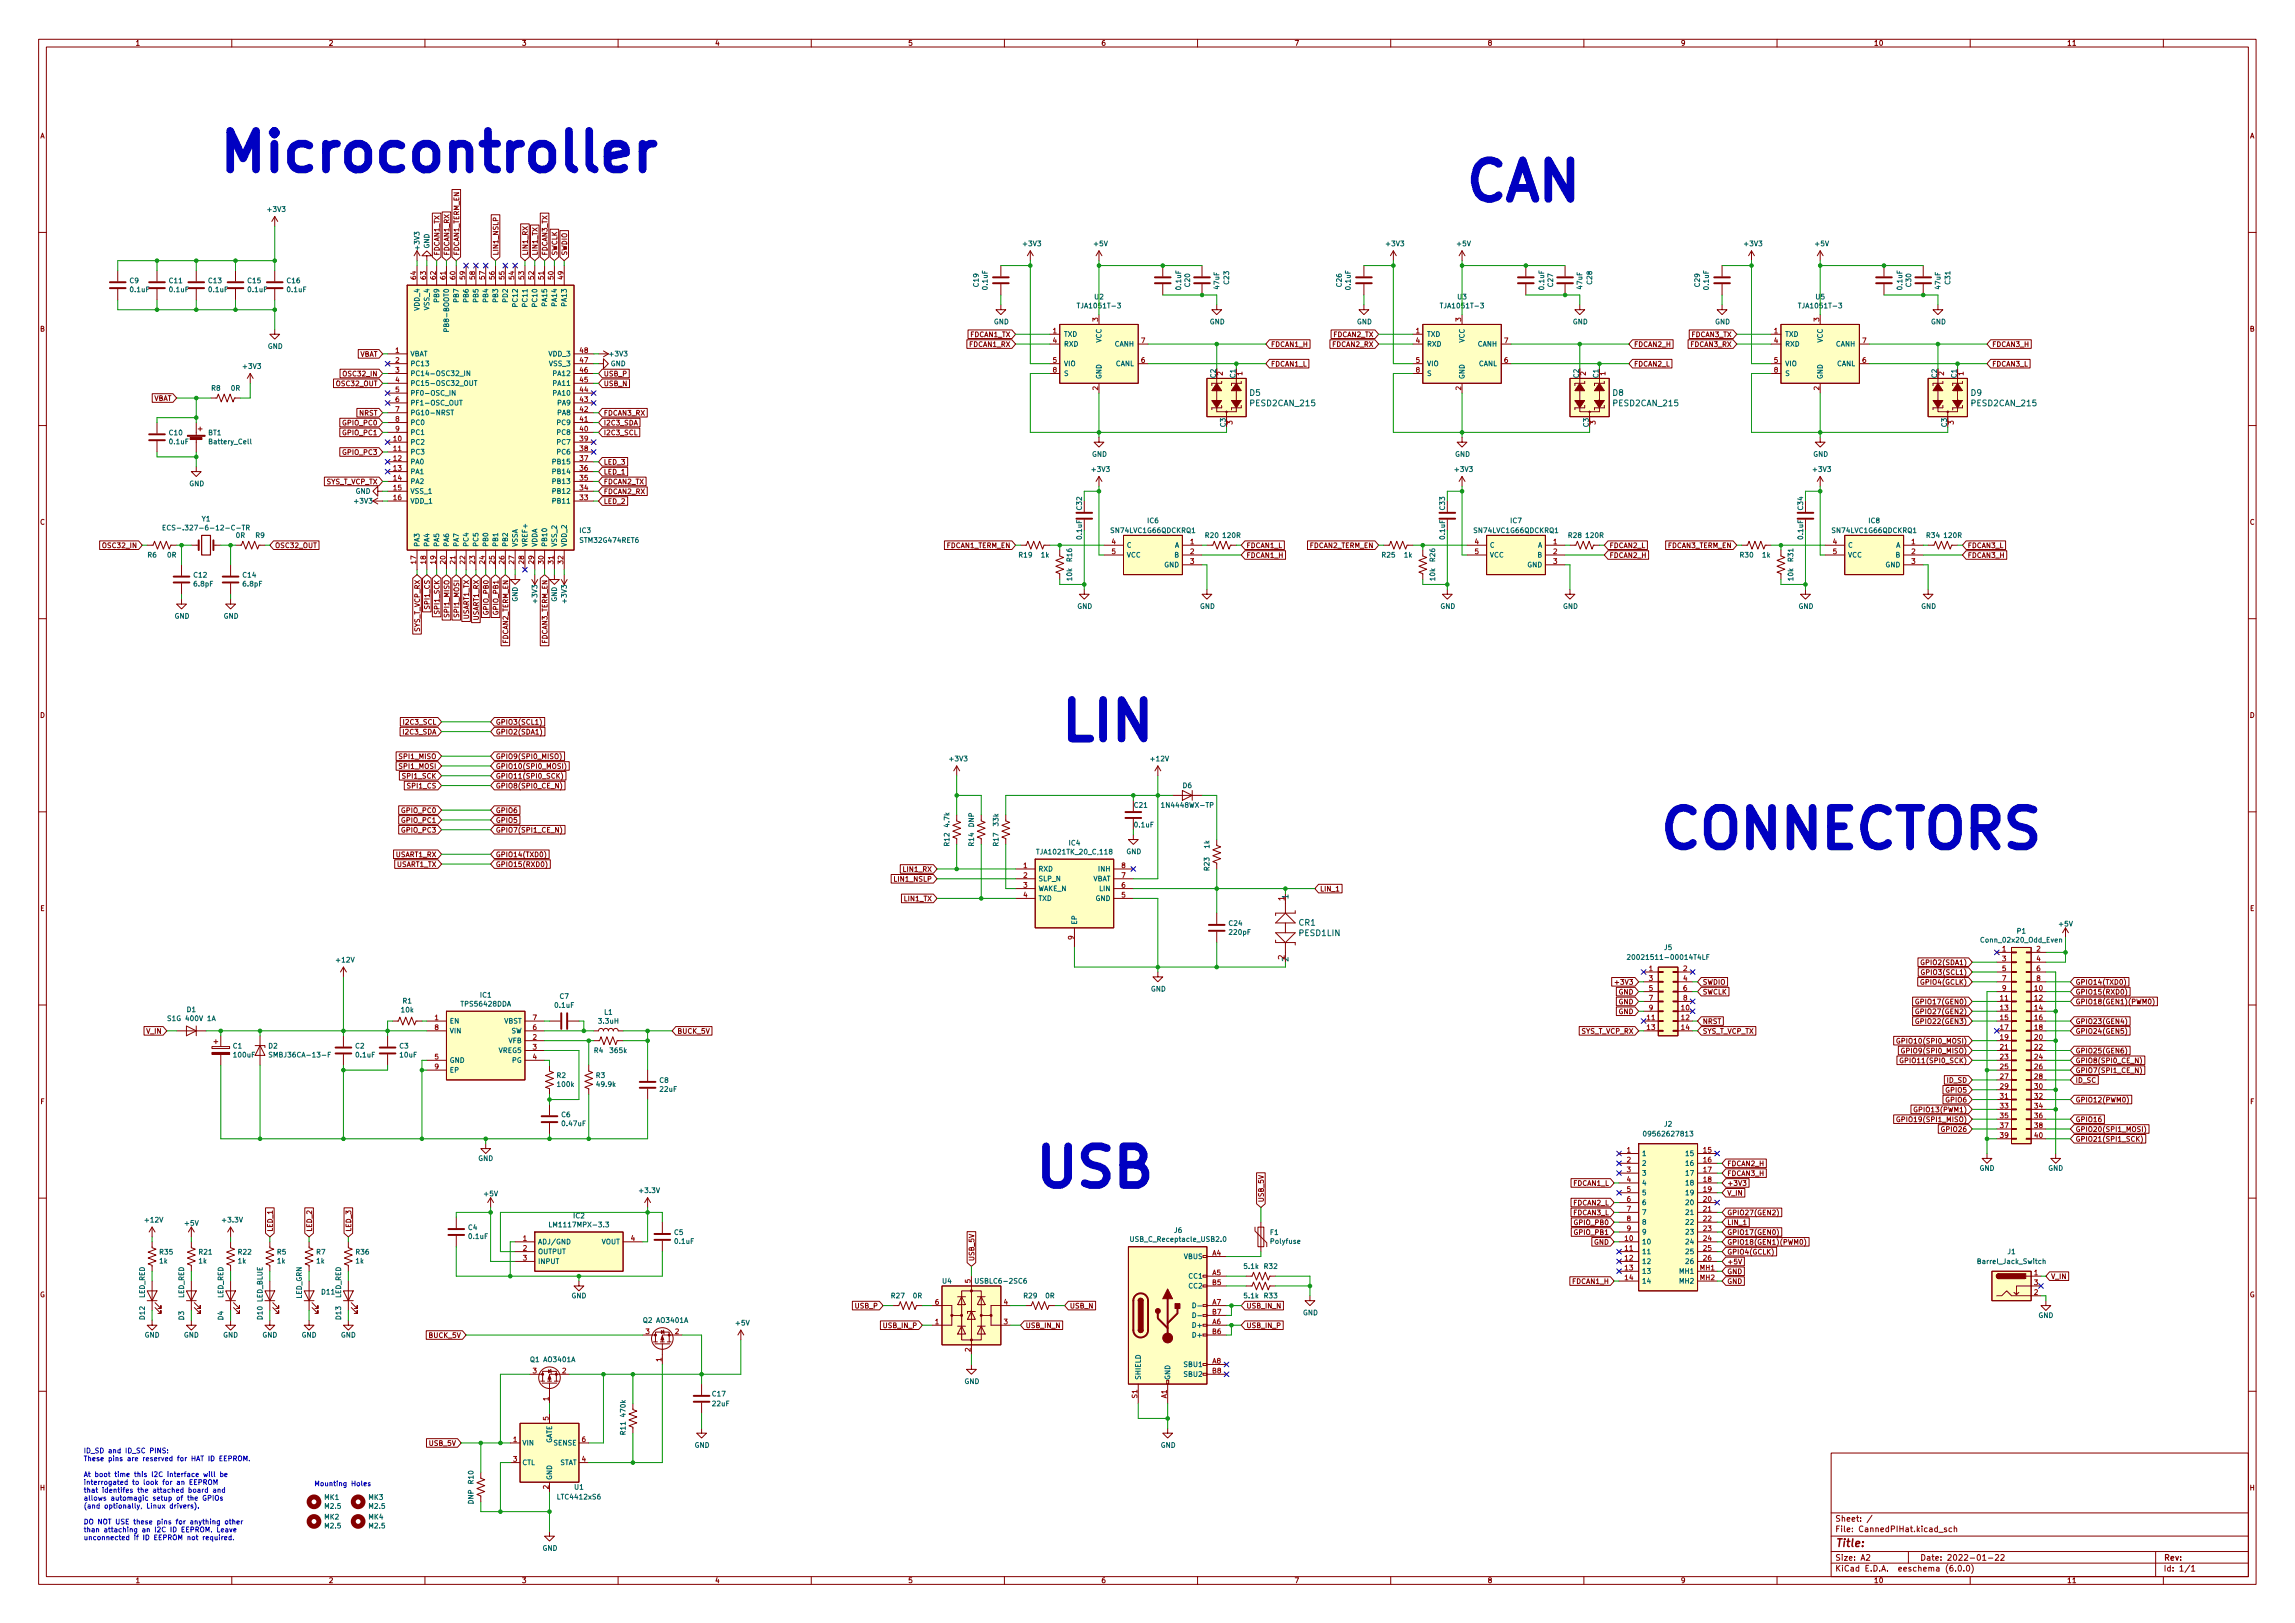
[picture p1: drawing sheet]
<svg xmlns="http://www.w3.org/2000/svg" width="594mm" height="420mm" viewBox="0 0 594 420" stroke-linecap="round" stroke-linejoin="round" font-family="sans-serif">
<defs><g id="words">
<g font-size="13.9" fill="#0000c2">
<text x="70" y="44.4">Microcontroller</text>
<text x="380" y="52">CAN</text>
<text x="277.3" y="191.7">LIN</text>
<text x="430.5" y="219.6">CONNECTORS</text>
<text x="270.3" y="307.2">USB</text>
</g>
<text font-size="2.8" fill="#840000" x="475" y="400.5">Title:</text>
<g font-size="2.1" fill="#006464">
<text x="323.5" y="102.5">D5</text>
<text x="323.9" y="105.1">PESD2CAN_215</text>
<text x="417.5" y="102.5">D8</text>
<text x="417.9" y="105.1">PESD2CAN_215</text>
<text x="510.2" y="102.5">D9</text>
<text x="510.6" y="105.1">PESD2CAN_215</text>
<text x="333.5" y="232.5" transform="rotate(-90 333.5 232.5)">1</text>
<text x="336.2" y="239.6">CR1</text>
<text x="336.4" y="242.3">PESD1LIN</text>
<text x="333.5" y="249.1" transform="rotate(-90 333.5 249.1)">2</text>
</g>
<g font-size="2.1" fill="#a90000">
<text x="332.5" y="233.2" transform="rotate(-90 332.5 233.2)">1</text>
<text x="332.5" y="248.4" transform="rotate(-90 332.5 248.4)">2</text>
</g>
<g font-size="2.1" fill="#840000">
<text x="475" y="393.9">Sheet: /</text>
<text x="475" y="396.6">File: CannedPIHat.kicad_sch</text>
<text x="475" y="406.8">KiCad E.D.A. eeschema (6.0.0)</text>
<text x="475" y="404">Size: A2</text>
<text x="497" y="404">Date: 2022-01-22</text>
<text x="560" y="404">Rev:</text>
<text x="560" y="406.8">Id: 1/1</text>
</g>
<g font-size="1.8" fill="#840000">
<text x="35" y="11.8">1</text>
<text x="85" y="11.8">2</text>
<text x="135" y="11.8">3</text>
<text x="185" y="11.8">4</text>
<text x="235" y="11.8">5</text>
<text x="285" y="11.8">6</text>
<text x="335" y="11.8">7</text>
<text x="385" y="11.8">8</text>
<text x="435" y="11.8">9</text>
<text x="485" y="11.8">10</text>
<text x="535" y="11.8">11</text>
<text x="10.3" y="35.8">A</text>
<text x="582.4" y="35.8">A</text>
<text x="113.8" y="66.2" transform="rotate(-90 113.8 66.2)">FDCAN1_TX</text>
<text x="116.3" y="66.2" transform="rotate(-90 116.3 66.2)">FDCAN1_RX</text>
<text x="118.8" y="66.2" transform="rotate(-90 118.8 66.2)">FDCAN1_TERM_EN</text>
<text x="129" y="66.2" transform="rotate(-90 129 66.2)">LIN1_NSLP</text>
<text x="136.6" y="66.2" transform="rotate(-90 136.6 66.2)">LIN1_RX</text>
<text x="139.2" y="66.2" transform="rotate(-90 139.2 66.2)">LIN1_TX</text>
<text x="141.7" y="66.2" transform="rotate(-90 141.7 66.2)">FDCAN3_TX</text>
<text x="144.2" y="66.2" transform="rotate(-90 144.2 66.2)">SWCLK</text>
<text x="146.8" y="66.2" transform="rotate(-90 146.8 66.2)">SWDIO</text>
<text x="10.3" y="85.8">B</text>
<text x="251" y="89.8">FDCAN1_RX</text>
<text x="251.2" y="87.3">FDCAN1_TX</text>
<text x="328.9" y="89.8">FDCAN1_H</text>
<text x="345" y="89.8">FDCAN2_RX</text>
<text x="345.2" y="87.3">FDCAN2_TX</text>
<text x="422.9" y="89.8">FDCAN2_H</text>
<text x="437.7" y="89.8">FDCAN3_RX</text>
<text x="437.9" y="87.3">FDCAN3_TX</text>
<text x="515.6" y="89.8">FDCAN3_H</text>
<text x="582.4" y="85.8">B</text>
<text x="93" y="92.3">VBAT</text>
<text x="328.9" y="94.9">FDCAN1_L</text>
<text x="422.9" y="94.9">FDCAN2_L</text>
<text x="515.6" y="94.9">FDCAN3_L</text>
<text x="87.3" y="100">OSC32_OUT</text>
<text x="89.2" y="97.4">OSC32_IN</text>
<text x="156.2" y="97.4">USB_P</text>
<text x="156.2" y="100">USB_N</text>
<text x="39.6" y="103.8">VBAT</text>
<text x="93" y="107.6">NRST</text>
<text x="156.2" y="107.6">FDCAN3_RX</text>
<text x="88.9" y="110.1">GPIO_PC0</text>
<text x="88.9" y="112.7">GPIO_PC1</text>
<text x="156.2" y="110.1">I2C3_SDA</text>
<text x="156.2" y="112.7">I2C3_SCL</text>
<text x="88.9" y="117.7">GPIO_PC3</text>
<text x="84.3" y="125.4">SYS_T_VCP_TX</text>
<text x="156.2" y="120.3">LED_3</text>
<text x="156.2" y="125.4">FDCAN2_TX</text>
<text x="156.2" y="122.8">LED_1</text>
<text x="156.2" y="127.9">FDCAN2_RX</text>
<text x="156.2" y="130.4">LED_2</text>
<text x="10.3" y="135.8">C</text>
<text x="582.4" y="135.8">C</text>
<text x="27" y="141.9">OSC32_IN</text>
<text x="71.1" y="141.9">OSC32_OUT</text>
<text x="245" y="141.9">FDCAN1_TERM_EN</text>
<text x="322.6" y="141.9">FDCAN1_L</text>
<text x="339" y="141.9">FDCAN2_TERM_EN</text>
<text x="416.6" y="141.9">FDCAN2_L</text>
<text x="431.7" y="141.9">FDCAN3_TERM_EN</text>
<text x="509.3" y="141.9">FDCAN3_L</text>
<text x="322.6" y="144.4">FDCAN1_H</text>
<text x="416.6" y="144.4">FDCAN2_H</text>
<text x="509.3" y="144.4">FDCAN3_H</text>
<text x="111.2" y="157.3" transform="rotate(-90 111.2 157.3)">SPI1_CS</text>
<text x="113.8" y="158.6" transform="rotate(-90 113.8 158.6)">SPI1_SCK</text>
<text x="116.3" y="159.4" transform="rotate(-90 116.3 159.4)">SPI1_MISO</text>
<text x="118.8" y="159.4" transform="rotate(-90 118.8 159.4)">SPI1_MOSI</text>
<text x="121.4" y="160.3" transform="rotate(-90 121.4 160.3)">USART1_TX</text>
<text x="123.9" y="160.5" transform="rotate(-90 123.9 160.5)">USART1_RX</text>
<text x="126.5" y="158.9" transform="rotate(-90 126.5 158.9)">GPIO_PB0</text>
<text x="129" y="158.9" transform="rotate(-90 129 158.9)">GPIO_PB1</text>
<text x="108.7" y="163.7" transform="rotate(-90 108.7 163.7)">SYS_T_VCP_RX</text>
<text x="131.5" y="166.6" transform="rotate(-90 131.5 166.6)">FDCAN2_TERM_EN</text>
<text x="141.7" y="166.6" transform="rotate(-90 141.7 166.6)">FDCAN3_TERM_EN</text>
<text x="10.3" y="185.8">D</text>
<text x="582.4" y="185.8">D</text>
<text x="104.6" y="190.1">I2C3_SDA</text>
<text x="104.8" y="187.6">I2C3_SCL</text>
<text x="128.3" y="190.1">GPIO2(SDA1)</text>
<text x="128.3" y="187.6">GPIO3(SCL1)</text>
<text x="103.7" y="196.5">SPI1_MISO</text>
<text x="128.3" y="196.5">GPIO9(SPI0_MISO)</text>
<text x="103.7" y="199">SPI1_MOSI</text>
<text x="104.5" y="201.6">SPI1_SCK</text>
<text x="128.3" y="201.6">GPIO11(SPI0_SCK)</text>
<text x="128.3" y="199">GPIO10(SPI0_MOSI)</text>
<text x="105.8" y="204.1">SPI1_CS</text>
<text x="128.3" y="204.1">GPIO8(SPI0_CE_N)</text>
<text x="104.2" y="213">GPIO_PC1</text>
<text x="104.2" y="210.4">GPIO_PC0</text>
<text x="104.2" y="215.5">GPIO_PC3</text>
<text x="128.3" y="215.5">GPIO7(SPI1_CE_N)</text>
<text x="128.3" y="213">GPIO5</text>
<text x="128.3" y="210.4">GPIO6</text>
<text x="102.5" y="221.9">USART1_RX</text>
<text x="128.3" y="221.9">GPIO14(TXD0)</text>
<text x="102.7" y="224.4">USART1_TX</text>
<text x="128.3" y="224.4">GPIO15(RXD0)</text>
<text x="234" y="225.7">LIN1_RX</text>
<text x="231.8" y="228.2">LIN1_NSLP</text>
<text x="234.2" y="233.3">LIN1_TX</text>
<text x="341.6" y="230.8">LIN_1</text>
<text x="10.4" y="235.8">E</text>
<text x="582.4" y="235.8">E</text>
<text x="498" y="249.8">GPIO2(SDA1)</text>
<text x="418.7" y="254.9">+3V3</text>
<text x="419" y="257.4">GND</text>
<text x="440.7" y="257.4">SWCLK</text>
<text x="440.7" y="254.9">SWDIO</text>
<text x="497.7" y="254.9">GPIO4(GCLK)</text>
<text x="498.2" y="252.4">GPIO3(SCL1)</text>
<text x="537.2" y="254.9">GPIO14(TXD0)</text>
<text x="537.2" y="257.4">GPIO15(RXD0)</text>
<text x="419" y="260">GND</text>
<text x="419" y="262.5">GND</text>
<text x="496.9" y="260">GPIO17(GEN0)</text>
<text x="496.9" y="262.5">GPIO27(GEN2)</text>
<text x="537.2" y="260">GPIO18(GEN1)(PWM0)</text>
<text x="38" y="267.6">V_IN</text>
<text x="175.3" y="267.6">BUCK_5V</text>
<text x="409.2" y="267.6">SYS_T_VCP_RX</text>
<text x="440.7" y="265.1">NRST</text>
<text x="440.7" y="267.6">SYS_T_VCP_TX</text>
<text x="496.9" y="265.1">GPIO22(GEN3)</text>
<text x="537.2" y="267.6">GPIO24(GEN5)</text>
<text x="537.2" y="265.1">GPIO23(GEN4)</text>
<text x="492.4" y="270.1">GPIO10(SPI0_MOSI)</text>
<text x="493.1" y="275.2">GPIO11(SPI0_SCK)</text>
<text x="493.3" y="272.7">GPIO9(SPI0_MISO)</text>
<text x="537.2" y="272.7">GPIO25(GEN6)</text>
<text x="537.2" y="275.2">GPIO8(SPI0_CE_N)</text>
<text x="504.1" y="280.3">ID_SD</text>
<text x="537.2" y="280.3">ID_SC</text>
<text x="537.2" y="277.8">GPIO7(SPI1_CE_N)</text>
<text x="10.4" y="285.8">F</text>
<text x="496.4" y="287.9">GPIO13(PWM1)</text>
<text x="503.9" y="282.8">GPIO5</text>
<text x="503.9" y="285.4">GPIO6</text>
<text x="537.2" y="285.4">GPIO12(PWM0)</text>
<text x="582.5" y="285.8">F</text>
<text x="492.4" y="290.5">GPIO19(SPI1_MISO)</text>
<text x="502.9" y="293">GPIO26</text>
<text x="537.2" y="293">GPIO20(SPI1_MOSI)</text>
<text x="537.2" y="290.5">GPIO16</text>
<text x="537.2" y="295.5">GPIO21(SPI1_SCK)</text>
<text x="447" y="304.4">FDCAN3_H</text>
<text x="447" y="301.9">FDCAN2_H</text>
<text x="327.1" y="311.3" transform="rotate(-90 327.1 311.3)">USB_5V</text>
<text x="407.3" y="307">FDCAN1_L</text>
<text x="447" y="309.5">V_IN</text>
<text x="447" y="307">+3V3</text>
<text x="407.3" y="312">FDCAN2_L</text>
<text x="407.3" y="314.6">FDCAN3_L</text>
<text x="407.7" y="317.1">GPIO_PB0</text>
<text x="447" y="317.1">LIN_1</text>
<text x="447" y="314.6">GPIO27(GEN2)</text>
<text x="70.6" y="318.9" transform="rotate(-90 70.6 318.9)">LED_1</text>
<text x="80.7" y="318.9" transform="rotate(-90 80.7 318.9)">LED_2</text>
<text x="90.9" y="318.9" transform="rotate(-90 90.9 318.9)">LED_3</text>
<text x="407.7" y="319.7">GPIO_PB1</text>
<text x="412.6" y="322.2">GND</text>
<text x="447" y="322.2">GPIO18(GEN1)(PWM0)</text>
<text x="447" y="319.7">GPIO17(GEN0)</text>
<text x="252.2" y="326.6" transform="rotate(-90 252.2 326.6)">USB_5V</text>
<text x="447" y="327.3">+5V</text>
<text x="447" y="329.8">GND</text>
<text x="447" y="324.7">GPIO4(GCLK)</text>
<text x="10.3" y="335.8">G</text>
<text x="407.1" y="332.4">FDCAN1_H</text>
<text x="447" y="332.4">GND</text>
<text x="530.9" y="331.1">V_IN</text>
<text x="582.3" y="335.8">G</text>
<text x="221.4" y="338.7">USB_P</text>
<text x="276.9" y="338.7">USB_N</text>
<text x="322.6" y="338.7">USB_IN_N</text>
<text x="111.1" y="346.3">BUCK_5V</text>
<text x="228.8" y="343.8">USB_IN_P</text>
<text x="265.4" y="343.8">USB_IN_N</text>
<text x="322.6" y="343.8">USB_IN_P</text>
<text x="111.2" y="374.3">USB_5V</text>
<text x="10.3" y="385.8">H</text>
<text x="582.4" y="385.8">H</text>
<text x="35" y="409.8">1</text>
<text x="85" y="409.8">2</text>
<text x="135" y="409.8">3</text>
<text x="185" y="409.8">4</text>
<text x="235" y="409.8">5</text>
<text x="285" y="409.8">6</text>
<text x="335" y="409.8">7</text>
<text x="385" y="409.8">8</text>
<text x="435" y="409.8">9</text>
<text x="485" y="409.8">10</text>
<text x="535" y="409.8">11</text>
</g>
<g font-size="1.8" fill="#006464">
<text x="69.4" y="54.8">+3V3</text>
<text x="108.6" y="64.5" transform="rotate(-90 108.6 64.5)">+3V3</text>
<text x="111.1" y="64.4" transform="rotate(-90 111.1 64.4)">GND</text>
<text x="265" y="63.7">+3V3</text>
<text x="283.3" y="63.7">+5V</text>
<text x="359" y="63.7">+3V3</text>
<text x="377.2" y="63.7">+5V</text>
<text x="451.7" y="63.7">+3V3</text>
<text x="470" y="63.7">+5V</text>
<text x="33.6" y="73.3">C9</text>
<text x="33.8" y="75.6">0.1uF</text>
<text x="43.9" y="73.3">C11</text>
<text x="44" y="75.6">0.1uF</text>
<text x="54" y="73.3">C13</text>
<text x="54.1" y="75.6">0.1uF</text>
<text x="64.2" y="73.3">C15</text>
<text x="64.3" y="75.6">0.1uF</text>
<text x="74.3" y="73.3">C16</text>
<text x="74.4" y="75.6">0.1uF</text>
<text x="253.3" y="74.2" transform="rotate(-90 253.3 74.2)">C19</text>
<text x="255.6" y="74.9" transform="rotate(-90 255.6 74.9)">0.1uF</text>
<text x="283.3" y="77.5">U2</text>
<text x="305.7" y="74.9" transform="rotate(-90 305.7 74.9)">0.1uF</text>
<text x="308" y="74.2" transform="rotate(-90 308 74.2)">C20</text>
<text x="315.6" y="74.8" transform="rotate(-90 315.6 74.8)">47uF</text>
<text x="318.1" y="73.5" transform="rotate(-90 318.1 73.5)">C23</text>
<text x="347.3" y="74.2" transform="rotate(-90 347.3 74.2)">C26</text>
<text x="349.6" y="74.9" transform="rotate(-90 349.6 74.9)">0.1uF</text>
<text x="377.3" y="77.5">U3</text>
<text x="399.7" y="74.9" transform="rotate(-90 399.7 74.9)">0.1uF</text>
<text x="402" y="74.2" transform="rotate(-90 402 74.2)">C27</text>
<text x="409.6" y="74.8" transform="rotate(-90 409.6 74.8)">47uF</text>
<text x="412.1" y="73.5" transform="rotate(-90 412.1 73.5)">C28</text>
<text x="440" y="74.2" transform="rotate(-90 440 74.2)">C29</text>
<text x="442.3" y="74.9" transform="rotate(-90 442.3 74.9)">0.1uF</text>
<text x="470" y="77.5">U5</text>
<text x="492.4" y="74.9" transform="rotate(-90 492.4 74.9)">0.1uF</text>
<text x="494.7" y="74.2" transform="rotate(-90 494.7 74.2)">C30</text>
<text x="502.3" y="74.8" transform="rotate(-90 502.3 74.8)">47uF</text>
<text x="504.8" y="73.5" transform="rotate(-90 504.8 73.5)">C31</text>
<text x="108.6" y="80.3" transform="rotate(-90 108.6 80.3)">VDD_4</text>
<text x="111.1" y="80.1" transform="rotate(-90 111.1 80.1)">VSS_4</text>
<text x="113.7" y="78" transform="rotate(-90 113.7 78)">PB9</text>
<text x="118.7" y="78" transform="rotate(-90 118.7 78)">PB7</text>
<text x="121.3" y="78" transform="rotate(-90 121.3 78)">PB6</text>
<text x="123.8" y="78" transform="rotate(-90 123.8 78)">PB5</text>
<text x="126.4" y="78" transform="rotate(-90 126.4 78)">PB4</text>
<text x="128.9" y="78" transform="rotate(-90 128.9 78)">PB3</text>
<text x="131.4" y="78" transform="rotate(-90 131.4 78)">PD2</text>
<text x="134" y="79" transform="rotate(-90 134 79)">PC12</text>
<text x="136.5" y="79" transform="rotate(-90 136.5 79)">PC11</text>
<text x="139.1" y="79" transform="rotate(-90 139.1 79)">PC10</text>
<text x="141.6" y="79" transform="rotate(-90 141.6 79)">PA15</text>
<text x="144.1" y="79" transform="rotate(-90 144.1 79)">PA14</text>
<text x="146.7" y="79" transform="rotate(-90 146.7 79)">PA13</text>
<text x="257.2" y="83.9">GND</text>
<text x="279.5" y="79.8">TJA1051T-3</text>
<text x="313.1" y="83.9">GND</text>
<text x="351.2" y="83.9">GND</text>
<text x="373.5" y="79.8">TJA1051T-3</text>
<text x="407.1" y="83.9">GND</text>
<text x="443.9" y="83.9">GND</text>
<text x="466.2" y="79.8">TJA1051T-3</text>
<text x="499.8" y="83.9">GND</text>
<text x="116.2" y="84.7" transform="rotate(-90 116.2 84.7)">PB8-BOOT0</text>
<text x="275.3" y="87.2">TXD</text>
<text x="275.3" y="89.7">RXD</text>
<text x="285.1" y="88.7" transform="rotate(-90 285.1 88.7)">VCC</text>
<text x="288.5" y="89.7">CANH</text>
<text x="369.3" y="87.2">TXD</text>
<text x="369.3" y="89.7">RXD</text>
<text x="379.1" y="88.7" transform="rotate(-90 379.1 88.7)">VCC</text>
<text x="382.5" y="89.7">CANH</text>
<text x="462" y="87.2">TXD</text>
<text x="462" y="89.7">RXD</text>
<text x="471.8" y="88.7" transform="rotate(-90 471.8 88.7)">VCC</text>
<text x="475.2" y="89.7">CANH</text>
<text x="63.1" y="95.5">+3V3</text>
<text x="69.3" y="90.3">GND</text>
<text x="106.2" y="92.2">VBAT</text>
<text x="106.2" y="94.8">PC13</text>
<text x="142.1" y="92.2">VDD_3</text>
<text x="142.3" y="94.8">VSS_3</text>
<text x="157.9" y="92.2">+3V3</text>
<text x="158.1" y="94.8">GND</text>
<text x="275.3" y="94.8">VIO</text>
<text x="288.7" y="94.8">CANL</text>
<text x="369.3" y="94.8">VIO</text>
<text x="382.7" y="94.8">CANL</text>
<text x="462" y="94.8">VIO</text>
<text x="475.4" y="94.8">CANL</text>
<text x="54.7" y="101.1">R8</text>
<text x="59.8" y="101.1">0R</text>
<text x="106.2" y="97.3">PC14-OSC32_IN</text>
<text x="106.2" y="99.9">PC15-OSC32_OUT</text>
<text x="143.4" y="99.9">PA11</text>
<text x="143.4" y="97.3">PA12</text>
<text x="275.3" y="97.3">S</text>
<text x="285.1" y="98.2" transform="rotate(-90 285.1 98.2)">GND</text>
<text x="314.7" y="97.8" transform="rotate(-90 314.7 97.8)">C2</text>
<text x="319.8" y="97.8" transform="rotate(-90 319.8 97.8)">C1</text>
<text x="369.3" y="97.3">S</text>
<text x="379.1" y="98.2" transform="rotate(-90 379.1 98.2)">GND</text>
<text x="408.7" y="97.8" transform="rotate(-90 408.7 97.8)">C2</text>
<text x="413.8" y="97.8" transform="rotate(-90 413.8 97.8)">C1</text>
<text x="462" y="97.3">S</text>
<text x="471.8" y="98.2" transform="rotate(-90 471.8 98.2)">GND</text>
<text x="501.4" y="97.8" transform="rotate(-90 501.4 97.8)">C2</text>
<text x="506.5" y="97.8" transform="rotate(-90 506.5 97.8)">C1</text>
<text x="106.2" y="102.4">PF0-OSC_IN</text>
<text x="106.2" y="104.9">PF1-OSC_OUT</text>
<text x="106.2" y="107.5">PG10-NRST</text>
<text x="143.4" y="102.4">PA10</text>
<text x="144.4" y="107.5">PA8</text>
<text x="144.4" y="104.9">PA9</text>
<text x="43.9" y="112.7">C10</text>
<text x="53.9" y="112.7">BT1</text>
<text x="106.2" y="110">PC0</text>
<text x="106.2" y="112.6">PC1</text>
<text x="144.4" y="112.6">PC8</text>
<text x="144.4" y="110">PC9</text>
<text x="317.2" y="110.5" transform="rotate(-90 317.2 110.5)">C3</text>
<text x="411.2" y="110.5" transform="rotate(-90 411.2 110.5)">C3</text>
<text x="503.9" y="110.5" transform="rotate(-90 503.9 110.5)">C3</text>
<text x="44" y="115">0.1uF</text>
<text x="54.4" y="115">Battery_Cell</text>
<text x="106.2" y="115.1">PC2</text>
<text x="106.2" y="117.6">PC3</text>
<text x="144.4" y="117.6">PC6</text>
<text x="144.4" y="115.1">PC7</text>
<text x="282.6" y="118.2">GND</text>
<text x="376.6" y="118.2">GND</text>
<text x="469.3" y="118.2">GND</text>
<text x="49" y="125.8">GND</text>
<text x="106.2" y="120.2">PA0</text>
<text x="106.2" y="122.7">PA1</text>
<text x="106.2" y="125.3">PA2</text>
<text x="143.4" y="125.3">PB13</text>
<text x="143.4" y="122.7">PB14</text>
<text x="143.4" y="120.2">PB15</text>
<text x="282.8" y="122.1">+3V3</text>
<text x="376.8" y="122.1">+3V3</text>
<text x="469.5" y="122.1">+3V3</text>
<text x="91.9" y="130.3">+3V3</text>
<text x="92" y="127.8">GND</text>
<text x="106.2" y="127.8">VSS_1</text>
<text x="106.2" y="130.3">VDD_1</text>
<text x="143.4" y="130.3">PB11</text>
<text x="143.4" y="127.8">PB12</text>
<text x="280" y="131.9" transform="rotate(-90 280 131.9)">C32</text>
<text x="374" y="131.9" transform="rotate(-90 374 131.9)">C33</text>
<text x="466.7" y="131.9" transform="rotate(-90 466.7 131.9)">C34</text>
<text x="45" y="137.3">ECS-.327-6-12-C-TR</text>
<text x="52.3" y="135">Y1</text>
<text x="150.1" y="138">IC3</text>
<text x="287.9" y="138">SN74LVC1G66QDCKRQ1</text>
<text x="297.1" y="135.4">IC6</text>
<text x="381.9" y="138">SN74LVC1G66QDCKRQ1</text>
<text x="391.1" y="135.4">IC7</text>
<text x="474.6" y="138">SN74LVC1G66QDCKRQ1</text>
<text x="483.8" y="135.4">IC8</text>
<text x="61.1" y="139.2">0R</text>
<text x="66.2" y="139.2">R9</text>
<text x="108.6" y="141.6" transform="rotate(-90 108.6 141.6)">PA3</text>
<text x="111.1" y="141.6" transform="rotate(-90 111.1 141.6)">PA4</text>
<text x="113.7" y="141.6" transform="rotate(-90 113.7 141.6)">PA5</text>
<text x="116.2" y="141.6" transform="rotate(-90 116.2 141.6)">PA6</text>
<text x="118.7" y="141.6" transform="rotate(-90 118.7 141.6)">PA7</text>
<text x="121.3" y="141.6" transform="rotate(-90 121.3 141.6)">PC4</text>
<text x="123.8" y="141.6" transform="rotate(-90 123.8 141.6)">PC5</text>
<text x="126.4" y="141.6" transform="rotate(-90 126.4 141.6)">PB0</text>
<text x="128.9" y="141.6" transform="rotate(-90 128.9 141.6)">PB1</text>
<text x="131.4" y="141.6" transform="rotate(-90 131.4 141.6)">PB2</text>
<text x="134" y="141.6" transform="rotate(-90 134 141.6)">VSSA</text>
<text x="136.5" y="141.6" transform="rotate(-90 136.5 141.6)">VREF+</text>
<text x="139.1" y="141.6" transform="rotate(-90 139.1 141.6)">VDDA</text>
<text x="141.6" y="141.6" transform="rotate(-90 141.6 141.6)">PB10</text>
<text x="144.1" y="141.6" transform="rotate(-90 144.1 141.6)">VSS_2</text>
<text x="146.7" y="141.6" transform="rotate(-90 146.7 141.6)">VDD_2</text>
<text x="150.4" y="140.5">STM32G474RET6</text>
<text x="280" y="139.5" transform="rotate(-90 280 139.5)">0.1uF</text>
<text x="291.6" y="141.8">C</text>
<text x="304" y="141.8">A</text>
<text x="312.1" y="139.2">R20</text>
<text x="316.7" y="139.2">120R</text>
<text x="374" y="139.5" transform="rotate(-90 374 139.5)">0.1uF</text>
<text x="385.6" y="141.8">C</text>
<text x="398" y="141.8">A</text>
<text x="406" y="139.2">R28</text>
<text x="410.6" y="139.2">120R</text>
<text x="466.7" y="139.5" transform="rotate(-90 466.7 139.5)">0.1uF</text>
<text x="478.3" y="141.8">C</text>
<text x="490.7" y="141.8">A</text>
<text x="498.8" y="139.2">R34</text>
<text x="503.3" y="139.2">120R</text>
<text x="38.2" y="144.3">R6</text>
<text x="43.3" y="144.3">0R</text>
<text x="50.2" y="149.5">C12</text>
<text x="62.9" y="149.5">C14</text>
<text x="263.8" y="144.3">R19</text>
<text x="269.5" y="144.3">1k</text>
<text x="277.5" y="145.3" transform="rotate(-90 277.5 145.3)">R16</text>
<text x="291.6" y="144.3">VCC</text>
<text x="301.4" y="146.9">GND</text>
<text x="304" y="144.3">B</text>
<text x="357.8" y="144.3">R25</text>
<text x="363.5" y="144.3">1k</text>
<text x="371.5" y="145.3" transform="rotate(-90 371.5 145.3)">R26</text>
<text x="385.6" y="144.3">VCC</text>
<text x="395.4" y="146.9">GND</text>
<text x="398" y="144.3">B</text>
<text x="450.5" y="144.3">R30</text>
<text x="456.2" y="144.3">1k</text>
<text x="464.2" y="145.3" transform="rotate(-90 464.2 145.3)">R31</text>
<text x="478.3" y="144.3">VCC</text>
<text x="488.1" y="146.9">GND</text>
<text x="490.7" y="144.3">B</text>
<text x="50.3" y="151.8">6.8pF</text>
<text x="63" y="151.8">6.8pF</text>
<text x="134" y="155.8" transform="rotate(-90 134 155.8)">GND</text>
<text x="139.1" y="155.9" transform="rotate(-90 139.1 155.9)">+3V3</text>
<text x="144.1" y="155.8" transform="rotate(-90 144.1 155.8)">GND</text>
<text x="146.7" y="155.9" transform="rotate(-90 146.7 155.9)">+3V3</text>
<text x="277.5" y="150.2" transform="rotate(-90 277.5 150.2)">10k</text>
<text x="371.5" y="150.2" transform="rotate(-90 371.5 150.2)">10k</text>
<text x="464.2" y="150.2" transform="rotate(-90 464.2 150.2)">10k</text>
<text x="45.2" y="160.1">GND</text>
<text x="57.9" y="160.1">GND</text>
<text x="278.8" y="157.6">GND</text>
<text x="310.6" y="157.6">GND</text>
<text x="372.8" y="157.6">GND</text>
<text x="404.6" y="157.6">GND</text>
<text x="465.5" y="157.6">GND</text>
<text x="497.3" y="157.6">GND</text>
<text x="245.9" y="197.1">+3V3</text>
<text x="298" y="197.1">+12V</text>
<text x="293.7" y="209.1">C21</text>
<text x="306.2" y="204">D6</text>
<text x="245.7" y="214" transform="rotate(-90 245.7 214)">4.7k</text>
<text x="252.1" y="214.1" transform="rotate(-90 252.1 214.1)">DNP</text>
<text x="258.4" y="213.7" transform="rotate(-90 258.4 213.7)">33k</text>
<text x="293.8" y="214.2">0.1uF</text>
<text x="245.7" y="219" transform="rotate(-90 245.7 219)">R12</text>
<text x="252.1" y="219" transform="rotate(-90 252.1 219)">R14</text>
<text x="258.4" y="219" transform="rotate(-90 258.4 219)">R17</text>
<text x="269" y="221.2">TJA1021TK_20_C,118</text>
<text x="276.8" y="218.9">IC4</text>
<text x="291.5" y="221.1">GND</text>
<text x="313.1" y="219.6" transform="rotate(-90 313.1 219.6)">1k</text>
<text x="268.7" y="225.6">RXD</text>
<text x="284.5" y="225.6">INH</text>
<text x="313.1" y="225.3" transform="rotate(-90 313.1 225.3)">R23</text>
<text x="268.7" y="228.1">SLP_N</text>
<text x="268.7" y="230.7">WAKE_N</text>
<text x="268.7" y="233.2">TXD</text>
<text x="282.7" y="228.1">VBAT</text>
<text x="283.6" y="233.2">GND</text>
<text x="284.7" y="230.7">LIN</text>
<text x="278.8" y="239.4" transform="rotate(-90 278.8 239.4)">EP</text>
<text x="318.2" y="239.7">C24</text>
<text x="533.1" y="239.8">+5V</text>
<text x="318.3" y="242">220pF</text>
<text x="430.8" y="245.9">J5</text>
<text x="513.2" y="244">Conn_02x20_Odd_Even</text>
<text x="522.2" y="241.7">P1</text>
<text x="87.2" y="249.1">+12V</text>
<text x="423" y="248.5">20021511-00014T4LF</text>
<text x="297.9" y="256.7">GND</text>
<text x="48.4" y="262">D1</text>
<text x="103.9" y="262.1">10k</text>
<text x="104.3" y="259.8">R1</text>
<text x="119.6" y="260.5">TPS56428DDA</text>
<text x="124.4" y="258.2">IC1</text>
<text x="143.7" y="260.9">0.1uF</text>
<text x="144.9" y="258.6">C7</text>
<text x="156.4" y="262.7">L1</text>
<text x="44.1" y="264.3">S1G 400V 1A</text>
<text x="116.3" y="265">EN</text>
<text x="116.3" y="267.5">VIN</text>
<text x="130.4" y="265">VBST</text>
<text x="132.3" y="267.5">SW</text>
<text x="155.1" y="265">3.3uH</text>
<text x="60.3" y="271.4">C1</text>
<text x="60.6" y="273.7">100uF</text>
<text x="69.5" y="271.4">D2</text>
<text x="70.8" y="273.7">SMBJ36CA-13-F</text>
<text x="92" y="271.4">C2</text>
<text x="92.2" y="273.7">0.1uF</text>
<text x="103.4" y="271.4">C3</text>
<text x="103.6" y="273.7">10uF</text>
<text x="116.3" y="275.1">GND</text>
<text x="129.1" y="272.6">VREG5</text>
<text x="131.6" y="270">VFB</text>
<text x="132.6" y="275.1">PG</text>
<text x="153.8" y="272.6">R4</text>
<text x="158.1" y="272.6">365k</text>
<text x="116.3" y="277.7">EP</text>
<text x="144.2" y="279">R2</text>
<text x="144.4" y="281.3">100k</text>
<text x="154.3" y="279">R3</text>
<text x="154.6" y="281.3">49.9k</text>
<text x="170.7" y="280.3">C8</text>
<text x="170.9" y="282.6">22uF</text>
<text x="145.3" y="289.2">C6</text>
<text x="145.7" y="291.5">0.47uF</text>
<text x="430.8" y="291.6">J2</text>
<text x="424.9" y="299.3">1</text>
<text x="426.4" y="294.2">09562627813</text>
<text x="436.7" y="299.3">15</text>
<text x="123.8" y="300.5">GND</text>
<text x="424.9" y="301.8">2</text>
<text x="424.9" y="304.3">3</text>
<text x="436.7" y="301.8">16</text>
<text x="436.7" y="304.3">17</text>
<text x="512.4" y="303.1">GND</text>
<text x="530.2" y="303.1">GND</text>
<text x="125.4" y="309.7">+5V</text>
<text x="165.7" y="308.8">+3.3V</text>
<text x="424.9" y="306.9">4</text>
<text x="424.9" y="309.4">5</text>
<text x="424.9" y="312">6</text>
<text x="436.7" y="306.9">18</text>
<text x="436.7" y="309.4">19</text>
<text x="436.7" y="312">20</text>
<text x="37.7" y="316.5">+12V</text>
<text x="47.9" y="317.3">+5V</text>
<text x="57.7" y="316.5">+3.3V</text>
<text x="143.2" y="317.7">LM1117MPX-3.3</text>
<text x="148.5" y="315.4">IC2</text>
<text x="424.9" y="314.5">7</text>
<text x="424.9" y="317">8</text>
<text x="436.7" y="314.5">21</text>
<text x="436.7" y="317">22</text>
<text x="121.2" y="318.4">C4</text>
<text x="121.4" y="320.7">0.1uF</text>
<text x="139.2" y="322.1">ADJ/GND</text>
<text x="155.6" y="322.1">VOUT</text>
<text x="174.6" y="319.7">C5</text>
<text x="174.8" y="322">0.1uF</text>
<text x="293.2" y="321.5">USB_C_Receptacle_USB2.0</text>
<text x="304" y="319.1">J6</text>
<text x="328.8" y="319.7">F1</text>
<text x="329" y="322">Polyfuse</text>
<text x="424.9" y="322.1">10</text>
<text x="424.9" y="319.6">9</text>
<text x="436.7" y="319.6">23</text>
<text x="436.7" y="322.1">24</text>
<text x="41.3" y="327.1">1k</text>
<text x="41.4" y="324.8">R35</text>
<text x="51.5" y="327.1">1k</text>
<text x="51.6" y="324.8">R21</text>
<text x="61.6" y="327.1">1k</text>
<text x="61.7" y="324.8">R22</text>
<text x="71.8" y="324.8">R5</text>
<text x="71.8" y="327.1">1k</text>
<text x="81.9" y="324.8">R7</text>
<text x="82" y="327.1">1k</text>
<text x="92.1" y="327.1">1k</text>
<text x="92.2" y="324.8">R36</text>
<text x="139.2" y="324.7">OUTPUT</text>
<text x="139.2" y="327.2">INPUT</text>
<text x="306.5" y="325.9">VBUS</text>
<text x="322.1" y="328.5">5.1k</text>
<text x="327.3" y="328.5">R32</text>
<text x="424.9" y="324.7">11</text>
<text x="424.9" y="327.2">12</text>
<text x="424.9" y="329.7">13</text>
<text x="434.9" y="329.7">MH1</text>
<text x="436.7" y="324.7">25</text>
<text x="436.7" y="327.2">26</text>
<text x="512.3" y="327.2">Barrel_Jack_Switch</text>
<text x="519.7" y="324.7">J1</text>
<text x="83.3" y="335.1">D11</text>
<text x="244" y="332.3">U4</text>
<text x="253" y="332.3">USBLC6-2SC6</text>
<text x="307.9" y="331">CC1</text>
<text x="307.9" y="333.5">CC2</text>
<text x="424.9" y="332.3">14</text>
<text x="434.9" y="332.3">MH2</text>
<text x="37.5" y="341.5" transform="rotate(-90 37.5 341.5)">D12</text>
<text x="37.5" y="336.1" transform="rotate(-90 37.5 336.1)">LED_RED</text>
<text x="47.6" y="341.7" transform="rotate(-90 47.6 341.7)">D3</text>
<text x="47.6" y="336.1" transform="rotate(-90 47.6 336.1)">LED_RED</text>
<text x="57.8" y="341.7" transform="rotate(-90 57.8 341.7)">D4</text>
<text x="57.8" y="336.1" transform="rotate(-90 57.8 336.1)">LED_RED</text>
<text x="67.9" y="341.5" transform="rotate(-90 67.9 341.5)">D10 LED_BLUE</text>
<text x="78.1" y="336.3" transform="rotate(-90 78.1 336.3)">LED_GRN</text>
<text x="88.3" y="341.5" transform="rotate(-90 88.3 341.5)">D13</text>
<text x="88.3" y="336.1" transform="rotate(-90 88.3 336.1)">LED_RED</text>
<text x="147.9" y="336.1">GND</text>
<text x="230.8" y="336.1">R27</text>
<text x="236.4" y="336.1">0R</text>
<text x="265.1" y="336.1">R29</text>
<text x="270.6" y="336.1">0R</text>
<text x="322.1" y="336.1">5.1k</text>
<text x="327.3" y="336.1">R33</text>
<text x="337.3" y="340.5">GND</text>
<text x="527.6" y="341.2">GND</text>
<text x="37.4" y="346.2">GND</text>
<text x="47.6" y="346.2">GND</text>
<text x="57.7" y="346.2">GND</text>
<text x="67.9" y="346.2">GND</text>
<text x="78" y="346.2">GND</text>
<text x="88.2" y="346.2">GND</text>
<text x="166.5" y="342.4">Q2 AO3401A</text>
<text x="190.6" y="343.1">+5V</text>
<text x="309.1" y="343.7">D+</text>
<text x="309.1" y="346.2">D+</text>
<text x="137.3" y="352.6">Q1 AO3401A</text>
<text x="306.7" y="353.9">SBU1</text>
<text x="249.6" y="358.3">GND</text>
<text x="295.3" y="357.3" transform="rotate(-90 295.3 357.3)">SHIELD</text>
<text x="302.9" y="357.3" transform="rotate(-90 302.9 357.3)">GND</text>
<text x="306.7" y="356.4">SBU2</text>
<text x="184.5" y="361.5">C17</text>
<text x="184.5" y="364">22uF</text>
<text x="161.9" y="371.4" transform="rotate(-90 161.9 371.4)">R11</text>
<text x="161.9" y="366.6" transform="rotate(-90 161.9 366.6)">470k</text>
<text x="135.1" y="374.2">VIN</text>
<text x="142.9" y="373.9" transform="rotate(-90 142.9 373.9)">GATE</text>
<text x="143.4" y="374.2">SENSE</text>
<text x="179.8" y="374.8">GND</text>
<text x="300.4" y="374.8">GND</text>
<text x="135.1" y="379.3">CTL</text>
<text x="142.9" y="383.2" transform="rotate(-90 142.9 383.2)">GND</text>
<text x="144.7" y="379.3">STAT</text>
<text x="84" y="388.3">MK1</text>
<text x="95.4" y="388.3">MK3</text>
<text x="122.6" y="389.4" transform="rotate(-90 122.6 389.4)">DNP</text>
<text x="122.6" y="384.1" transform="rotate(-90 122.6 384.1)">R10</text>
<text x="144.6" y="388.2">LTC4412xS6</text>
<text x="148.7" y="385.6">U1</text>
<text x="84" y="393.3">MK2</text>
<text x="84.2" y="390.6">M2.5</text>
<text x="84.2" y="395.6">M2.5</text>
<text x="95.4" y="393.3">MK4</text>
<text x="95.6" y="395.6">M2.5</text>
<text x="95.6" y="390.6">M2.5</text>
<text x="140.4" y="401.4">GND</text>
</g>
<g font-size="1.8" fill="#a90000">
<text x="107.7" y="72.3" transform="rotate(-90 107.7 72.3)">64</text>
<text x="110.2" y="72.3" transform="rotate(-90 110.2 72.3)">63</text>
<text x="112.8" y="72.3" transform="rotate(-90 112.8 72.3)">62</text>
<text x="115.3" y="72.3" transform="rotate(-90 115.3 72.3)">61</text>
<text x="117.9" y="72.3" transform="rotate(-90 117.9 72.3)">60</text>
<text x="120.4" y="72.3" transform="rotate(-90 120.4 72.3)">59</text>
<text x="122.9" y="72.3" transform="rotate(-90 122.9 72.3)">58</text>
<text x="125.5" y="72.3" transform="rotate(-90 125.5 72.3)">57</text>
<text x="128" y="72.3" transform="rotate(-90 128 72.3)">56</text>
<text x="130.6" y="72.3" transform="rotate(-90 130.6 72.3)">55</text>
<text x="133.1" y="72.3" transform="rotate(-90 133.1 72.3)">54</text>
<text x="135.6" y="72.3" transform="rotate(-90 135.6 72.3)">53</text>
<text x="138.2" y="72.3" transform="rotate(-90 138.2 72.3)">52</text>
<text x="140.7" y="72.3" transform="rotate(-90 140.7 72.3)">51</text>
<text x="143.3" y="72.3" transform="rotate(-90 143.3 72.3)">50</text>
<text x="145.8" y="72.3" transform="rotate(-90 145.8 72.3)">49</text>
<text x="284.2" y="83.2" transform="rotate(-90 284.2 83.2)">3</text>
<text x="378.2" y="83.2" transform="rotate(-90 378.2 83.2)">3</text>
<text x="470.9" y="83.2" transform="rotate(-90 470.9 83.2)">3</text>
<text x="272.6" y="86.3">1</text>
<text x="272.6" y="88.8">4</text>
<text x="295.4" y="88.8">7</text>
<text x="366.5" y="86.3">1</text>
<text x="366.5" y="88.8">4</text>
<text x="389.4" y="88.8">7</text>
<text x="459.2" y="86.3">1</text>
<text x="459.2" y="88.8">4</text>
<text x="482.1" y="88.8">7</text>
<text x="102.4" y="91.4">1</text>
<text x="102.4" y="93.9">2</text>
<text x="150.1" y="93.9">47</text>
<text x="150.1" y="91.4">48</text>
<text x="272.6" y="93.9">5</text>
<text x="295.4" y="93.9">6</text>
<text x="366.5" y="93.9">5</text>
<text x="389.4" y="93.9">6</text>
<text x="459.2" y="93.9">5</text>
<text x="482.1" y="93.9">6</text>
<text x="102.4" y="96.4">3</text>
<text x="102.4" y="99">4</text>
<text x="102.4" y="101.5">5</text>
<text x="150.1" y="101.5">44</text>
<text x="150.1" y="99">45</text>
<text x="150.1" y="96.4">46</text>
<text x="272.6" y="96.4">8</text>
<text x="284.2" y="101" transform="rotate(-90 284.2 101)">2</text>
<text x="316.5" y="97.2" transform="rotate(-90 316.5 97.2)">2</text>
<text x="321.6" y="97.2" transform="rotate(-90 321.6 97.2)">1</text>
<text x="366.5" y="96.4">8</text>
<text x="378.2" y="101" transform="rotate(-90 378.2 101)">2</text>
<text x="410.5" y="97.2" transform="rotate(-90 410.5 97.2)">2</text>
<text x="415.5" y="97.2" transform="rotate(-90 415.5 97.2)">1</text>
<text x="459.2" y="96.4">8</text>
<text x="470.9" y="101" transform="rotate(-90 470.9 101)">2</text>
<text x="503.2" y="97.2" transform="rotate(-90 503.2 97.2)">2</text>
<text x="508.3" y="97.2" transform="rotate(-90 508.3 97.2)">1</text>
<text x="102.4" y="104.1">6</text>
<text x="102.4" y="106.6">7</text>
<text x="150.1" y="106.6">42</text>
<text x="150.1" y="104.1">43</text>
<text x="102.4" y="109.1">8</text>
<text x="102.4" y="111.7">9</text>
<text x="150.1" y="111.7">40</text>
<text x="150.1" y="109.1">41</text>
<text x="319" y="109.9" transform="rotate(-90 319 109.9)">3</text>
<text x="413" y="109.9" transform="rotate(-90 413 109.9)">3</text>
<text x="505.7" y="109.9" transform="rotate(-90 505.7 109.9)">3</text>
<text x="101.9" y="114.2">10</text>
<text x="101.9" y="116.8">11</text>
<text x="101.9" y="119.3">12</text>
<text x="150.1" y="119.3">37</text>
<text x="150.1" y="116.8">38</text>
<text x="150.1" y="114.2">39</text>
<text x="101.9" y="121.8">13</text>
<text x="101.9" y="124.4">14</text>
<text x="150.1" y="124.4">35</text>
<text x="150.1" y="121.8">36</text>
<text x="101.9" y="126.9">15</text>
<text x="101.9" y="129.5">16</text>
<text x="150.1" y="129.5">33</text>
<text x="150.1" y="126.9">34</text>
<text x="287.8" y="140.9">4</text>
<text x="287.8" y="143.4">5</text>
<text x="308.1" y="140.9">1</text>
<text x="308.1" y="143.4">2</text>
<text x="381.8" y="140.9">4</text>
<text x="381.8" y="143.4">5</text>
<text x="402.1" y="140.9">1</text>
<text x="402.1" y="143.4">2</text>
<text x="474.5" y="140.9">4</text>
<text x="474.5" y="143.4">5</text>
<text x="494.8" y="140.9">1</text>
<text x="494.8" y="143.4">2</text>
<text x="107.7" y="145.9" transform="rotate(-90 107.7 145.9)">17</text>
<text x="110.2" y="145.9" transform="rotate(-90 110.2 145.9)">18</text>
<text x="112.8" y="145.9" transform="rotate(-90 112.8 145.9)">19</text>
<text x="115.3" y="145.9" transform="rotate(-90 115.3 145.9)">20</text>
<text x="117.9" y="145.9" transform="rotate(-90 117.9 145.9)">21</text>
<text x="120.4" y="145.9" transform="rotate(-90 120.4 145.9)">22</text>
<text x="122.9" y="145.9" transform="rotate(-90 122.9 145.9)">23</text>
<text x="125.5" y="145.9" transform="rotate(-90 125.5 145.9)">24</text>
<text x="128" y="145.9" transform="rotate(-90 128 145.9)">25</text>
<text x="130.6" y="145.9" transform="rotate(-90 130.6 145.9)">26</text>
<text x="133.1" y="145.9" transform="rotate(-90 133.1 145.9)">27</text>
<text x="135.6" y="145.9" transform="rotate(-90 135.6 145.9)">28</text>
<text x="138.2" y="145.9" transform="rotate(-90 138.2 145.9)">29</text>
<text x="140.7" y="145.9" transform="rotate(-90 140.7 145.9)">30</text>
<text x="143.3" y="145.9" transform="rotate(-90 143.3 145.9)">31</text>
<text x="145.8" y="145.9" transform="rotate(-90 145.8 145.9)">32</text>
<text x="308.1" y="146">3</text>
<text x="402.1" y="146">3</text>
<text x="494.8" y="146">3</text>
<text x="264.9" y="224.7">1</text>
<text x="264.9" y="227.2">2</text>
<text x="290.3" y="227.2">7</text>
<text x="290.3" y="224.7">8</text>
<text x="264.9" y="229.8">3</text>
<text x="264.9" y="232.3">4</text>
<text x="290.3" y="232.3">5</text>
<text x="290.3" y="229.8">6</text>
<text x="277.9" y="243.2" transform="rotate(-90 277.9 243.2)">9</text>
<text x="426.9" y="251.4">1</text>
<text x="435.8" y="251.4">2</text>
<text x="518.3" y="246.3">1</text>
<text x="518.3" y="248.8">3</text>
<text x="518.3" y="251.4">5</text>
<text x="527.2" y="246.3">2</text>
<text x="527.2" y="248.8">4</text>
<text x="527.2" y="251.4">6</text>
<text x="426.9" y="253.9">3</text>
<text x="426.9" y="256.5">5</text>
<text x="435.8" y="253.9">4</text>
<text x="435.8" y="256.5">6</text>
<text x="518.3" y="253.9">7</text>
<text x="518.3" y="256.5">9</text>
<text x="526.7" y="256.5">10</text>
<text x="527.2" y="253.9">8</text>
<text x="426.9" y="259">7</text>
<text x="426.9" y="261.5">9</text>
<text x="435.3" y="261.5">10</text>
<text x="435.8" y="259">8</text>
<text x="517.8" y="259">11</text>
<text x="517.8" y="261.5">13</text>
<text x="526.7" y="259">12</text>
<text x="526.7" y="261.5">14</text>
<text x="112.5" y="264.1">1</text>
<text x="112.5" y="266.6">8</text>
<text x="137.9" y="269.2">2</text>
<text x="137.9" y="266.6">6</text>
<text x="137.9" y="264.1">7</text>
<text x="426.4" y="264.1">11</text>
<text x="426.4" y="266.6">13</text>
<text x="435.3" y="264.1">12</text>
<text x="435.3" y="266.6">14</text>
<text x="517.8" y="264.1">15</text>
<text x="517.8" y="266.6">17</text>
<text x="517.8" y="269.2">19</text>
<text x="526.7" y="264.1">16</text>
<text x="526.7" y="266.6">18</text>
<text x="526.7" y="269.2">20</text>
<text x="112.5" y="274.2">5</text>
<text x="137.9" y="271.7">3</text>
<text x="137.9" y="274.2">4</text>
<text x="517.8" y="271.7">21</text>
<text x="517.8" y="274.2">23</text>
<text x="526.7" y="271.7">22</text>
<text x="526.7" y="274.2">24</text>
<text x="112.5" y="276.8">9</text>
<text x="517.8" y="276.8">25</text>
<text x="517.8" y="279.3">27</text>
<text x="517.8" y="281.9">29</text>
<text x="526.7" y="276.8">26</text>
<text x="526.7" y="279.3">28</text>
<text x="526.7" y="281.9">30</text>
<text x="517.8" y="284.4">31</text>
<text x="517.8" y="286.9">33</text>
<text x="526.7" y="284.4">32</text>
<text x="526.7" y="286.9">34</text>
<text x="517.8" y="289.5">35</text>
<text x="517.8" y="292">37</text>
<text x="526.7" y="289.5">36</text>
<text x="526.7" y="292">38</text>
<text x="421.1" y="298.4">1</text>
<text x="441" y="298.4">15</text>
<text x="517.8" y="294.6">39</text>
<text x="526.7" y="294.6">40</text>
<text x="421.1" y="300.9">2</text>
<text x="421.1" y="303.4">3</text>
<text x="421.1" y="306">4</text>
<text x="441" y="300.9">16</text>
<text x="441" y="303.4">17</text>
<text x="441" y="306">18</text>
<text x="421.1" y="308.5">5</text>
<text x="421.1" y="311.1">6</text>
<text x="441" y="308.5">19</text>
<text x="441" y="311.1">20</text>
<text x="421.1" y="313.6">7</text>
<text x="421.1" y="316.1">8</text>
<text x="441" y="313.6">21</text>
<text x="441" y="316.1">22</text>
<text x="135.4" y="321.2">1</text>
<text x="135.4" y="323.8">2</text>
<text x="163.3" y="321.2">4</text>
<text x="420.7" y="321.2">10</text>
<text x="420.7" y="323.8">11</text>
<text x="421.1" y="318.7">9</text>
<text x="441" y="318.7">23</text>
<text x="441" y="321.2">24</text>
<text x="441" y="323.8">25</text>
<text x="135.4" y="326.3">3</text>
<text x="313.8" y="325">A4</text>
<text x="420.7" y="326.3">12</text>
<text x="420.7" y="328.8">13</text>
<text x="440.1" y="328.8">MH1</text>
<text x="441" y="326.3">26</text>
<text x="251.2" y="332.1" transform="rotate(-90 251.2 332.1)">5</text>
<text x="313.8" y="330.1">A5</text>
<text x="313.8" y="332.7">B5</text>
<text x="420.7" y="331.4">14</text>
<text x="440.1" y="331.4">MH2</text>
<text x="526.6" y="330.1">1</text>
<text x="526.6" y="335.2">2</text>
<text x="526.6" y="332.7">3</text>
<text x="242.1" y="337.7">6</text>
<text x="259.9" y="337.7">4</text>
<text x="313.8" y="337.7">A7</text>
<text x="313.8" y="340.3">B7</text>
<text x="167.1" y="345.4">3</text>
<text x="174.8" y="345.4">2</text>
<text x="242.1" y="342.8">1</text>
<text x="259.9" y="342.8">3</text>
<text x="313.8" y="342.8">A6</text>
<text x="313.8" y="345.4">B6</text>
<text x="171.2" y="352.5" transform="rotate(-90 171.2 352.5)">1</text>
<text x="251.2" y="349.9" transform="rotate(-90 251.2 349.9)">2</text>
<text x="313.8" y="353">A8</text>
<text x="137.9" y="355.5">3</text>
<text x="145.6" y="355.5">2</text>
<text x="313.8" y="355.5">B8</text>
<text x="142" y="362.6" transform="rotate(-90 142 362.6)">1</text>
<text x="294.4" y="361.9" transform="rotate(-90 294.4 361.9)">S1</text>
<text x="302" y="362" transform="rotate(-90 302 362)">A1</text>
<text x="142" y="367.7" transform="rotate(-90 142 367.7)">5</text>
<text x="132.9" y="373.3">1</text>
<text x="150.6" y="373.3">6</text>
<text x="132.9" y="378.4">3</text>
<text x="150.6" y="378.4">4</text>
<text x="142" y="385.5" transform="rotate(-90 142 385.5)">2</text>
</g>
<g font-size="1.8" fill="#0000c2">
<text x="21.6" y="376.2">ID_SD and ID_SC PINS:</text>
<text x="21.6" y="378.2">These pins are reserved for HAT ID EEPROM.</text>
<text x="21.6" y="382.3">At boot time this I2C interface will be</text>
<text x="21.6" y="384.4">interrogated to look for an EEPROM</text>
<text x="21.6" y="386.4">that identifes the attached board and</text>
<text x="21.6" y="388.5">allows automagic setup of the GPIOs</text>
<text x="81.3" y="384.7">Mounting Holes</text>
<text x="21.6" y="390.5">(and optionally, Linux drivers).</text>
<text x="21.6" y="394.6">DO NOT USE these pins for anything other</text>
<text x="21.6" y="396.6">than attaching an I2C ID EEPROM. Leave</text>
<text x="21.6" y="398.7">unconnected if ID EEPROM not required.</text>
</g>
</g></defs>
<g fill="none" stroke="#840000" stroke-width=".26">
<path d="M10 10.2h574v400h-574zM12 12.2h570v396h-570zM60 10.2v2M110 10.2v2M160 10.2v2M210 10.2v2M260 10.2v2M310 10.2v2M360 10.2v2M410 10.2v2M460 10.2v2M510 10.2v2"/>
<path d="M536.6 11.8h.7M560 10.2v2M71.1 56l-.7 1.3M71.1 56v2.6M71.1 56l.8 1.3M111.9 55.2h2.2v11.3l-1.1 1-1.1-1zM114.5 54.9h2.2v11.6l-1.1 1-1.1-1zM117 49.1h2.2v17.4l-1.1 1-1.1-1zM127.2 55.6h2.2v10.9l-1.1 1-1.1-1zM134.8 58h2.2v8.5l-1.1 1-1.1-1zM137.3 58.3h2.2v8.2l-1.1 1-1.1-1zM139.9 55.2h2.2v11.3l-1.1 1-1.1-1z"/>
<path d="M142.4 59.3h2.2v7.2l-1.1 1-1.1-1zM144.9 59.7h2.3v6.8l-1.2 1-1.1-1zM10 60.2h2M30.5 70v2.8M30.5 74.8v2.8M40.6 70v2.8M40.6 74.8v2.8M50.8 70v2.8M50.8 74.8v2.8M61 70v2.8M61 74.8v2.8M71.1 70v2.8"/>
<path d="M71.1 74.8v2.8M105.4 73.8h43.2v68.6h-43.2zM107.9 64.9v2.6M107.9 68.7v5.1M107.9 64.9l-.7 1.3M107.9 64.9l.8 1.3M110.5 66.2h1.3l-1.3-1.3-1.3 1.3h1.3v1.3M110.5 68.7v5.1M113 68.7v5.1M115.6 68.7v5.1M118.1 68.7v5.1M120.6 68.7v5.1"/>
<path d="M123.2 68.7v5.1M125.7 68.7v5.1M128.3 68.7v5.1M130.8 68.7v5.1M133.3 68.7v5.1M135.9 68.7v5.1M138.4 68.7v5.1M141 68.7v5.1M143.5 68.7v5.1M146 68.7v5.1M259.1 78.9v1.3h1.2l-1.2 1.2-1.3-1.2h1.3M259.1 68.7v2.8"/>
<path d="M259.1 73.6v2.8M266.7 64.9l-.8 1.3M266.7 64.9v2.6M266.7 64.9l.8 1.3M284.5 64.9v2.6M284.5 64.9l-.8 1.3M284.5 64.9l.7 1.3M301 68.7v2.8M301 73.6v2.8M311.1 68.7v2.8M311.1 73.6v2.8M315 78.9v1.3h1.2l-1.2 1.2-1.3-1.2h1.3"/>
<path d="M353.1 78.9v1.3h1.2l-1.2 1.2-1.3-1.2h1.3M353.1 68.7v2.8M353.1 73.6v2.8M360.7 64.9l-.8 1.3M360.7 64.9v2.6M360.7 64.9l.7 1.3M378.5 64.9v2.6M378.5 64.9l-.8 1.3M378.5 64.9l.7 1.3M395 68.7v2.8M395 73.6v2.8M405.1 68.7v2.8"/>
<path d="M405.1 73.6v2.8M408.9 78.9v1.3h1.3l-1.3 1.2-1.2-1.2h1.2M445.8 78.9v1.3h1.2l-1.2 1.2-1.3-1.2h1.3M445.8 68.7v2.8M445.8 73.6v2.8M453.4 64.9l-.8 1.3M453.4 64.9v2.6M453.4 64.9l.8 1.3M471.2 64.9v2.6M471.2 64.9l-.8 1.3M471.2 64.9l.7 1.3M487.7 68.7v2.8"/>
<path d="M487.7 73.6v2.8M497.8 68.7v2.8M497.8 73.6v2.8M501.6 78.9v1.3h1.3l-1.3 1.2-1.2-1.2h1.2M582 60.2h2M64.8 96.7l-.8 1.3M64.8 96.7v2.5M64.8 96.7l.7 1.3M71.1 85.3v1.2h1.3l-1.3 1.3-1.3-1.3h1.3M86.3 98.1h11.8l1 1.1-1 1.1h-11.8zM88 95.6h10.1l1 1.1-1 1.1h-10.1zM92.7 90.5h5.4l1 1.1-1 1.1h-5.4z"/>
<path d="M100.3 99.2h5.1M100.3 94.1h5.1M100.3 96.7h5.1M100.3 91.6h5.1M148.6 99.2h5.1M148.6 94.1h5.1M148.6 96.7h5.1M148.6 91.6h5.1M154.9 94.1h1.3v-1.2l1.3 1.2-1.3 1.3v-1.3M154.9 91.6h2.6M155.9 95.6h7v2.2h-7l-1-1.1zM155.9 98.1h7.1v2.2h-7.1l-1-1.1z"/>
<path d="M156.2 90.8l1.3 .8M157.5 91.6l-1.3 .8M250.3 88h11.6l1 1.1-1 1.1h-11.6zM250.6 85.4h11.3l1 1.1-1 1.1h-11.3zM271.8 86.5h2.5M271.8 89.1h2.5M271.8 94.1h2.5M271.8 96.7h2.5M274.3 84h20.3v15.2h-20.3zM284.5 81.4v2.6M284.5 99.2v2.6M294.6 89.1h2.6"/>
<path d="M294.6 94.1h2.6M312.4 98h10.2v9.9h-10.2zM315 95.4v3.8M316.2 98.7v.5h-2.5v.7M320 95.4v3.8M321.3 98.7v.5h-2.5v.7M328.6 88h10.5v2.2h-10.5l-.9-1.1zM328.6 93h10.2v2.3h-10.2l-.9-1.2zM344.3 88h11.6l1 1.1-1 1.1h-11.6zM344.6 85.4h11.3l1 1.1-1 1.1h-11.3zM365.8 86.5h2.5M365.8 89.1h2.5"/>
<path d="M365.8 94.1h2.5M365.8 96.7h2.5M368.3 84h20.3v15.2h-20.3zM378.5 81.4v2.6M378.5 99.2v2.6M388.6 89.1h2.6M388.6 94.1h2.6M406.4 98h10.2v9.9h-10.2zM408.9 95.4v3.8M410.2 98.7v.5h-2.5v.7M414 95.4v3.8M415.3 98.7v.5h-2.6v.7"/>
<path d="M422.6 88h10.5v2.2h-10.5l-1-1.1zM422.6 93h10.2v2.3h-10.2l-1-1.2zM437 88h11.6l1 1.1-1 1.1h-11.6zM437.3 85.4h11.3l1 1.1-1 1.1h-11.3zM458.5 86.5h2.5M458.5 89.1h2.5M458.5 94.1h2.5M458.5 96.7h2.5M461 84h20.3v15.2h-20.3zM471.2 81.4v2.6M471.2 99.2v2.6M481.3 89.1h2.6"/>
<path d="M481.3 94.1h2.6M499.1 98h10.2v9.9h-10.2zM501.6 95.4v3.8M502.9 98.7v.5h-2.5v.7M506.7 95.4v3.8M508 98.7v.5h-2.5v.7M515.3 88h10.5v2.2h-10.5l-1-1.1zM515.3 93h10.2v2.3h-10.2l-1-1.2zM10 110.2h2M39.4 101.9h5.4l.9 1.1-.9 1.2h-5.4zM40.6 109.4v2.8M40.6 114.2v2.8"/>
<path d="M50.8 109.4v3.3M50.8 113.7v3.3M51.3 111h1M51.8 110.5v1M54.6 103h1.5l.4-1 .8 2.1 .7-2.1 .8 2.1 .8-2.1 .7 2.1 .4-1.1h1.5M88 115.9h10.1l1 1.1-1 1.1h-10.1zM88 108.3h10.1l1 1.1-1 1.1h-10.1zM88 110.8h10.1l1 1.1-1 1.1h-10.1zM92.4 105.7h5.7l1 1.1-1 1.2h-5.7zM100.3 114.5h5.1M100.3 117h5.1M100.3 119.5h5.1"/>
<path d="M100.3 111.9h5.1M100.3 109.4h5.1M100.3 106.8h5.1M100.3 104.3h5.1M100.3 101.8h5.1M148.6 114.5h5.1M148.6 117h5.1M148.6 119.5h5.1M148.6 111.9h5.1M148.6 109.4h5.1M148.6 106.8h5.1M148.6 104.3h5.1"/>
<path d="M148.6 101.8h5.1M155.9 118.4h6.6v2.3h-6.6l-1-1.2zM155.9 105.7h11.6v2.3h-11.6l-1-1.2zM155.9 108.3h9.8v2.2h-9.8l-1-1.1zM155.9 110.8h9.7v2.2h-9.7l-1-1.1zM284.5 113.2v1.3h1.2l-1.2 1.2-1.3-1.2h1.3M315 104.1v2.5h5v-2.5M315 101.1v2.6M316.2 104.9v.7h-2.5v.5M317.5 106.6v2.5M320 103.7h.1M320 101.1v2.6"/>
<path d="M321.3 104.9v.7h-2.5v.5M378.5 113.2v1.3h1.2l-1.2 1.2-1.3-1.2h1.3M408.9 104.1v2.5h5.1v-2.5M408.9 101.1v2.6M410.2 104.9v.7h-2.5v.5M411.5 106.6v2.5M414 103.7h.1M414 101.1v2.6M415.3 104.9v.7h-2.6v.5M471.2 113.2v1.3h1.2l-1.2 1.2-1.3-1.2h1.3M501.6 104.1v2.5h5.1v-2.5M501.6 101.1v2.6"/>
<path d="M502.9 104.9v.7h-2.5v.5M504.2 106.6v2.5M506.7 103.7h.1M506.7 101.1v2.6M508 104.9v.7h-2.5v.5M582 110.2h2M50.8 120.8v1.3h1.3l-1.3 1.3-1.3-1.3h1.3M84 123.5h14.1l1 1.1-1 1.1h-14.1zM96.5 129.7l1.3 .8M96.5 129.7h2.6M97.8 127.2v-1.3l-1.3 1.3 1.3 1.2v-1.2h1.3M97.8 128.9l-1.3 .8"/>
<path d="M100.3 129.7h5.1M100.3 122.1h5.1M100.3 124.6h5.1M100.3 127.2h5.1M148.6 129.7h5.1M148.6 122.1h5.1M148.6 124.6h5.1M148.6 127.2h5.1M155.9 123.5h11.3v2.2h-11.3l-1-1.1zM155.9 121h6.6v2.2h-6.6l-1-1.1zM155.9 126.1h11.6v2.2h-11.6l-1-1.1zM155.9 128.6h6.6v2.2h-6.6l-1-1.1z"/>
<path d="M280.7 129.7v2.8M284.5 123.4l-.8 1.2M284.5 123.4v2.5M284.5 123.4l.7 1.2M290.8 138.6h15.3v10.2h-15.3zM374.6 129.7v2.8M378.5 123.4v2.5M378.5 123.4l-.8 1.2M378.5 123.4l.7 1.2M384.8 138.6h15.2v10.2h-15.2zM467.4 129.7v2.8M471.2 123.4l-.8 1.2"/>
<path d="M471.2 123.4v2.5M471.2 123.4l.7 1.2M477.5 138.6h15.3v10.2h-15.3zM25.8 140h10.1l.9 1.1-.9 1.2h-10.1zM38.1 141.1h1.5l.4-1 .8 2.1 .7-2.1 .8 2.1 .8-2.1 .7 2.1 .4-1.1h1.5M47 155.1v1.3h1.3l-1.3 1.2-1.3-1.2h1.3M47 146.2v2.8M47 151v2.8M49.5 141.1h1.9M55.2 141.1h1.9M59.7 155.1v1.3h1.3l-1.3 1.2-1.3-1.2h1.3M59.7 146.2v2.8"/>
<path d="M59.7 151v2.8M61 141.1h1.5l.4-1 .7 2.1 .8-2.1 .8 2.1 .7-2.1 .8 2.1 .4-1.1h1.5M70.8 140h11.8v2.3h-11.8l-1-1.2zM106.8 149.7l1.1-.9 1.2 .9v14.5h-2.3zM107.9 142.4v5.1M109.4 149.7l1.1-.9 1.1 .9v8.7h-2.2zM110.5 142.4v5.1M111.9 149.7l1.1-.9 1.1 .9v10h-2.2zM113 142.4v5.1M114.5 149.7l1.1-.9 1.1 .9v10.8h-2.2zM115.6 142.4v5.1M117 149.7l1.1-.9 1.1 .9v10.8h-2.2z"/>
<path d="M118.1 142.4v5.1M119.5 149.7l1.1-.9 1.2 .9v11.2h-2.3zM120.6 142.4v5.1M122.1 149.7l1.1-.9 1.1 .9v11.5h-2.2zM123.2 142.4v5.1M124.6 149.7l1.1-.9 1.1 .9v10.2h-2.2zM125.7 142.4v5.1M127.2 149.7l1.1-.9 1.1 .9v10.2h-2.2zM128.3 142.4v5.1M129.7 149.7l1.1-.9 1.1 .9v17.5h-2.2zM130.8 142.4v5.1M133.3 148.8v1.2h1.3l-1.3 1.3-1.2-1.3h1.2"/>
<path d="M133.3 142.4v5.1M135.9 142.4v5.1M137.7 150l.7 1.3M138.4 142.4v5.1M138.4 148.8v2.5M139.2 150l-.8 1.3M139.9 149.7l1.1-.9 1.1 .9v17.5h-2.2zM141 142.4v5.1M143.5 148.8v1.2h1.3l-1.3 1.3-1.3-1.3h1.3M143.5 142.4v5.1M145.3 150l.7 1.3M146 142.4v5.1"/>
<path d="M146 148.8v2.5M146.8 150l-.8 1.3M244.5 140h17.4l1 1.1-1 1.2h-17.4zM264.2 141.1h1.5l.4-1 .7 2.1 .8-2.1 .8 2.1 .7-2.1 .8 2.1 .4-1.1h1.5M274.3 142.4v1.5l1 .4-2 .8 2 .7-2 .8 2 .8-2 .7 1 .4v1.5M280.7 152.6v1.2h1.2l-1.2 1.3-1.3-1.3h1.3M285.7 141.1h5.1M285.7 143.7h5.1M306.1 141.1h5M306.1 143.7h5M306.1 146.2h5M312.4 141.1h1.5l.4-1 .8 2.1 .7-2.1 .8 2.1 .8-2.1 .7 2.1 .4-1.1h1.5"/>
<path d="M312.4 152.6v1.2h1.3l-1.3 1.3-1.3-1.3h1.3M322.3 142.6h10.5v2.2h-10.5l-1-1.1zM322.3 140h10.2v2.3h-10.2l-1-1.2zM338.5 140h17.4l1 1.1-1 1.2h-17.4zM358.1 141.1h1.6l.3-1 .8 2.1 .8-2.1 .7 2.1 .8-2.1 .8 2.1 .3-1.1h1.6M368.3 142.4v1.5l1 .4-2 .8 2 .7-2 .8 2 .8-2 .7 1 .4v1.5M374.6 152.6v1.2h1.3l-1.3 1.3-1.2-1.3h1.2M379.7 141.1h5.1M379.7 143.7h5.1M400 141.1h5.1M400 143.7h5.1M400 146.2h5.1"/>
<path d="M406.4 141.1h1.5l.4-1 .8 2.1 .7-2.1 .8 2.1 .8-2.1 .7 2.1 .4-1.1h1.5M406.4 152.6v1.2h1.3l-1.3 1.3-1.3-1.3h1.3M416.2 140h10.2v2.3h-10.2l-.9-1.2zM416.2 142.6h10.6v2.2h-10.6l-.9-1.1zM431.2 140h17.4l1 1.1-1 1.2h-17.4zM450.8 141.1h1.6l.4-1 .7 2.1 .8-2.1 .7 2.1 .8-2.1 .8 2.1 .3-1.1h1.6M461 142.4v1.5l1 .4-2 .8 2 .7-2 .8 2 .8-2 .7 1 .4v1.5M467.4 152.6v1.2h1.2l-1.2 1.3-1.3-1.3h1.3M472.4 141.1h5.1M472.4 143.7h5.1M492.8 141.1h5M492.8 143.7h5"/>
<path d="M492.8 146.2h5M499.1 152.6v1.2h1.3l-1.3 1.3-1.3-1.3h1.3M499.1 141.1h1.5l.4-1 .8 2.1 .7-2.1 .8 2.1 .8-2.1 .7 2.1 .4-1.1h1.5M509 140h10.2v2.3h-10.2l-1-1.2zM509 142.6h10.5v2.2h-10.5l-1-1.1zM10 160.2h2M582 160.2h2M102.5 197.2h10.8l1 1.1-1 1.1h-10.8zM102.5 194.6h10.8l1 1.1-1 1.2h-10.8zM103.4 199.7h9.9l1 1.1-1 1.1h-9.9zM103.6 188.3h9.7l1 1.1-1 1.1h-9.7zM103.6 185.7h9.7l1 1.2-1 1.1h-9.7z"/>
<path d="M128 188.3h13.1v2.2h-13.1l-1-1.1zM128 185.7h13v2.3h-13l-1-1.1zM128 194.6h18.1v2.3h-18.1l-1-1.2zM128 199.7h18.5v2.2h-18.5l-1-1.1zM128 197.2h19.4v2.2h-19.4l-1-1.1zM139.8 186.1a1.46 1.46 0 0 1 0 1.9M139.8 188.6a1.46 1.46 0 0 1 0 1.9M144.9 195a1.46 1.46 0 0 1 0 1.9M146.1 197.5a1.46 1.46 0 0 1 0 1.9M247.6 198.3l-.7 1.3M247.6 198.3v2.5M247.6 198.3l.8 1.3"/>
<path d="M299.7 198.3l-.7 1.3M299.7 198.3v2.5M299.7 198.3l.8 1.3M10 210.2h2M103.2 211.1h10.1l1 1.2-1 1.1h-10.1zM103.2 208.6h10.1l1 1.1-1 1.1h-10.1zM103.2 213.7h10.1l1 1.1-1 1.1h-10.1zM104.7 202.3h8.6l1 1.1-1 1.1h-8.6zM128 213.7h18.3v2.2h-18.3l-1-1.1zM128 211.1h6.6v2.3h-6.6l-1-1.1zM128 202.3h18.3v2.2h-18.3l-1-1.1zM128 208.6h6.6v2.2h-6.6l-1-1.1z"/>
<path d="M144.3 200.8l.6 .7M144.9 200.2l-.8 .8M145 214a1.46 1.46 0 0 1 0 1.9M145 202.6a1.46 1.46 0 0 1 0 1.9M145.3 200a1.46 1.46 0 0 1 0 2M247.6 211v1.5l1.1 .4-2.1 .8 2.1 .7-2.1 .8 2.1 .7-2.1 .8 1 .4v1.5M254 211v1.5l1 .4-2 .8 2 .7-2 .8 2 .7-2 .8 1 .4v1.5M260.3 211v1.5l1.1 .4-2.1 .8 2.1 .7-2.1 .8 2.1 .7-2.1 .8 1 .4v1.5M293.4 216.1v1.2h1.2l-1.2 1.3-1.3-1.3h1.3M293.4 207.2v2.8M293.4 212v2.8M303.5 205.9h7.6"/>
<path d="M306.1 204.6l2.5 1.3-2.5 1.3zM308.6 204.6v2.6M315 217.3v1.6l1 .3-2.1 .8 2.1 .8-2.1 .7 2.1 .8-2.1 .8 1.1 .3v1.6M582 210.2h2M101.9 220h11.4l1 1.1-1 1.2h-11.4zM102.2 222.6h11.1l1 1.1-1 1.1h-11.1zM128 222.6h14.5v2.2h-14.5l-1-1.1zM128 220h14.1v2.3h-14.1l-1-1.2zM140.9 220.4a1.46 1.46 0 0 1 0 1.9M141.2 222.9a1.46 1.46 0 0 1 0 1.9M230.7 226.4h10.9l1 1.1-1 1.1h-10.9zM233 223.8h8.6l1 1.2-1 1.1h-8.6z"/>
<path d="M233.3 231.5h8.3l1 1.1-1 1.1h-8.3zM262.9 225h5.1M262.9 227.5h5.1M262.9 230h5.1M262.9 232.6h5.1M268 222.4h20.3v17.8h-20.3zM288.3 225h5.1M288.3 227.5h5.1M288.3 230h5.1M288.3 232.6h5.1M315 236.4v2.8M330.2 238.9l2.5-2.5 2.6 2.5z"/>
<path d="M332.7 231.3v5.1M332.7 238.9v2.6M335.3 235.8v.6h-5.1v.6M341.3 228.9h6.1v2.3h-6.1l-.9-1.2zM88.9 250.4l-.8 1.2M88.9 250.4v2.5M88.9 250.4l.8 1.2M278.1 240.2v5.1M299.7 251.6v1.3h1.3l-1.3 1.3-1.3-1.3h1.3M315 241.2v2.8M330.2 243.4v.6h5.1v.6M330.2 241.5h5.1l-2.6 2.5z"/>
<path d="M332.7 244v5.1M417.2 253.1h6l1 1.1-1 1.1h-6zM418.1 254.4h.9M418.4 255.6h4.8l1 1.1-1 1.1h-4.8zM418.4 258.1h4.8l1 1.1-1 1.2h-4.8zM425.4 256.7h3.9M425.4 259.2h3.9M425.4 251.6h3.9M425.4 254.2h3.9M429.3 250.4h5v17.7h-5zM429.3 259.1h1.2v.3h-1.2zM429.3 256.6h1.2v.2h-1.2z"/>
<path d="M429.3 254h1.2v.3h-1.2zM429.3 251.5h1.2v.3h-1.2zM433.1 259.1h1.2v.3h-1.2zM433.1 256.6h1.2v.2h-1.2zM433.1 254h1.2v.3h-1.2zM433.1 251.5h1.2v.3h-1.2zM434.3 256.7h3.8M434.3 259.2h3.8M434.3 251.6h3.8M434.3 254.2h3.8M440.4 255.6h7.2v2.2h-7.2l-1-1.1zM440.4 253.1h6.8v2.2h-6.8l-1-1.1z"/>
<path d="M495.1 258.1h14.5l.9 1.1-.9 1.2h-14.5zM496.4 253.1h13.2l.9 1.1-.9 1.1h-13.2zM496.5 248h13.1l.9 1.1-.9 1.1h-13.1zM496.5 250.5h13.1l.9 1.1-.9 1.1h-13.1zM496.6 258.7a.58 .58 0 0 0-.7 .6 .58 .58 0 0 0 .8 .5v-.4h-.3M498 248.5a.58 .58 0 0 0-.7 .6 .58 .58 0 0 0 .8 .5v-.4h-.3M498.1 251.1a.58 .58 0 0 0-.8 .6 .58 .58 0 0 0 .8 .5v-.4h-.2M516.9 246.5h3.8M516.9 256.7h3.8M516.9 259.2h3.8M516.9 249.1h3.8M516.9 251.6h3.8"/>
<path d="M516.9 254.2h3.8M520.7 245.3h5.1v50.8h-5.1zM520.7 259.1h1.3v.3h-1.3zM520.7 256.6h1.3v.2h-1.3zM520.7 254h1.3v.3h-1.3zM520.7 251.5h1.3v.3h-1.3zM520.7 249h1.3v.2h-1.3zM520.7 246.4h1.3v.3h-1.3zM524.5 259.1h1.3v.3h-1.3zM524.5 256.6h1.3v.2h-1.3zM524.5 254h1.3v.3h-1.3zM524.5 251.5h1.3v.3h-1.3z"/>
<path d="M524.5 249h1.3v.2h-1.3zM524.5 246.4h1.3v.3h-1.3zM525.8 246.5h3.8M525.8 256.7h3.8M525.8 259.2h3.8M525.8 249.1h3.8M525.8 251.6h3.8M525.8 254.2h3.8M534.7 240.2l-.8 1.3M534.7 240.2v2.5M534.7 240.2l.7 1.3M536.9 258.1h21.6v2.3h-21.6l-1-1.2z"/>
<path d="M536.9 253.1h14.2v2.2h-14.2l-1-1.1zM536.9 255.6h14.5v2.2h-14.5l-1-1.1zM549.9 253.4a1.46 1.46 0 0 1 0 1.9M550.2 255.9a1.46 1.46 0 0 1 0 2M556.2 258.8l.2-.2a.62 .62 0 0 1 .4 .7 .62 .62 0 0 1-.5 .6l-.2-.5zM557.2 258.5a1.46 1.46 0 0 1 0 1.9M10 260.2h2M37.3 265.8h4.9l1 1.1-1 1.1h-4.9zM45.7 266.9h7.6M48.3 265.6l2.5 1.3-2.5 1.2zM50.8 265.6v2.5M54.9 270.9h4.5v.5h-4.5z"/>
<path d="M55.4 269.7h1M55.9 269.2v1M57.1 268.1v2.8M57.1 273v2.8M66 270.7h2.6v.5M67.3 270.7l1.3 2.5h-2.6zM67.3 268.1v7.7M88.9 268.1v2.8M88.9 273v2.8M100.3 268.1v2.8M100.3 273v2.8M101.6 264.3h1.5l.4-1 .8 2 .7-2 .8 2 .8-2 .7 2 .4-1h1.5"/>
<path d="M110.5 264.3h5.1M110.5 266.9h5.1M110.5 274.5h5.1M110.5 277h5.1M115.6 261.8h20.3v17.8h-20.3zM135.9 264.3h5.1M135.9 266.9h5.1M135.9 269.4h5.1M135.9 271.9h5.1M135.9 274.5h5.1M142.2 275.8v1.5l1.1 .4-2.1 .7 2.1 .8-2.1 .8 2.1 .7-2.1 .8 1 .4v1.5M142.2 264.3h2.8"/>
<path d="M147.1 264.3h2.8M152.4 275.8v1.5l1 .4-2 .7 2 .8-2 .8 2 .7-2 .8 1 .4v1.5M153.7 269.4h1.5l.4-1 .7 2 .8-2 .8 2 .7-2 .8 2 .4-1h1.5M153.7 266.9h1.2l.2-.5 .5-.2 .4 .2 .2 .5 .2-.4 .3-.3 .6 .2 .2 .5 .3-.6h.5l.3 .2 .1 .4 .2-.5 .5-.2 .4 .2 .2 .5h1.3M167.6 277v2.8M174.9 265.8h9.4v2.2h-9.4l-.9-1.1zM408.8 265.8h14.4l1 1.1-1 1.1h-14.4zM418.4 260.7h4.8l1 1.1-1 1.1h-4.8zM425.4 261.8h3.9M425.4 264.3h3.9M425.4 266.9h3.9M429.3 266.7h1.2v.3h-1.2z"/>
<path d="M429.3 264.2h1.2v.3h-1.2zM429.3 261.7h1.2v.2h-1.2zM433.1 266.7h1.2v.3h-1.2zM433.1 264.2h1.2v.3h-1.2zM433.1 261.7h1.2v.2h-1.2zM434.3 261.8h3.8M434.3 264.3h3.8M434.3 266.9h3.8M440.4 263.2h5.7v2.2h-5.7l-1-1.1zM440.4 265.8h14.1v2.2h-14.1l-1-1.1zM490.2 268.3h19.4l.9 1.1-.9 1.1h-19.4zM491 273.4h18.6l.9 1.1-.9 1.1h-18.6z"/>
<path d="M491.4 270.8h18.2l.9 1.1-.9 1.2h-18.2zM491.7 268.9a.58 .58 0 0 0-.7 .6 .58 .58 0 0 0 .8 .5v-.5h-.3M492.6 273.9a.58 .58 0 0 0-.8 .6 .58 .58 0 0 0 .8 .5v-.4h-.2M492.9 271.4a.58 .58 0 0 0-.7 .6 .58 .58 0 0 0 .8 .5v-.4h-.3M495.1 263.2h14.5l.9 1.1-.9 1.1h-14.5zM495.1 260.7h14.5l.9 1.1-.9 1.1h-14.5zM496.6 263.8a.58 .58 0 0 0-.7 .6 .58 .58 0 0 0 .8 .5v-.4h-.3M496.6 261.2a.58 .58 0 0 0-.7 .6 .58 .58 0 0 0 .8 .5v-.4h-.3M503.3 278.5h6.3l.9 1.1-.9 1.1h-6.3zM516.9 261.8h3.8M516.9 264.3h3.8M516.9 266.9h3.8"/>
<path d="M516.9 269.4h3.8M516.9 271.9h3.8M516.9 274.5h3.8M516.9 277h3.8M516.9 279.6h3.8M520.7 279.4h1.3v.3h-1.3zM520.7 276.9h1.3v.3h-1.3zM520.7 274.4h1.3v.2h-1.3zM520.7 271.8h1.3v.3h-1.3zM520.7 269.3h1.3v.2h-1.3zM520.7 266.7h1.3v.3h-1.3zM520.7 264.2h1.3v.3h-1.3z"/>
<path d="M520.7 261.7h1.3v.2h-1.3zM524.5 279.4h1.3v.3h-1.3zM524.5 276.9h1.3v.3h-1.3zM524.5 274.4h1.3v.2h-1.3zM524.5 271.8h1.3v.3h-1.3zM524.5 269.3h1.3v.2h-1.3zM524.5 266.7h1.3v.3h-1.3zM524.5 264.2h1.3v.3h-1.3zM524.5 261.7h1.3v.2h-1.3zM525.8 261.8h3.8M525.8 264.3h3.8M525.8 266.9h3.8"/>
<path d="M525.8 269.4h3.8M525.8 271.9h3.8M525.8 274.5h3.8M525.8 277h3.8M525.8 279.6h3.8M536.9 265.8h14.5v2.2h-14.5l-1-1.1zM536.9 263.2h14.5v2.2h-14.5l-1-1.1zM536.9 278.5h6.3v2.2h-6.3l-1-1.1zM536.9 275.9h18.3v2.2h-18.3l-1-1.1zM536.9 270.8h14.5v2.3h-14.5l-1-1.2zM536.9 273.4h18.3v2.2h-18.3l-1-1.1zM550.2 266.1a1.46 1.46 0 0 1 0 1.9"/>
<path d="M550.2 263.5a1.46 1.46 0 0 1 0 2M550.2 271.2a1.46 1.46 0 0 1 0 1.9M554 276.2a1.46 1.46 0 0 1 0 2M554 273.7a1.46 1.46 0 0 1 0 1.9M582 260.2h2M125.7 296.1v1.2h1.3l-1.3 1.3-1.2-1.3h1.2M142.2 285.9v2.8M142.2 290.7v2.8M167.6 281.9v2.7M419.1 298.6h5.1M424.2 296.1h15.2v38.1h-15.2zM439.4 298.6h5.1"/>
<path d="M490.2 288.6h19.4l.9 1.1-.9 1.1h-19.4zM491.7 289.2a.58 .58 0 0 0-.7 .6 .58 .58 0 0 0 .8 .5v-.4h-.3M494.7 286.1h14.9l.9 1.1-.9 1.1h-14.9zM496.2 286.6a.58 .58 0 0 0-.7 .6 .58 .58 0 0 0 .8 .5v-.4h-.3M501.7 291.2h7.9l.9 1.1-.9 1.1h-7.9zM503 281h6.6l.9 1.1-.9 1.1h-6.6zM503 283.5h6.6l.9 1.1-.9 1.2h-6.6zM514.3 298.6v1.3h1.3l-1.3 1.3-1.2-1.3h1.2M516.9 282.1h3.8M516.9 284.6h3.8M516.9 287.2h3.8M516.9 289.7h3.8"/>
<path d="M516.9 292.3h3.8M516.9 294.8h3.8M520.7 294.7h1.3v.2h-1.3zM520.7 292.1h1.3v.3h-1.3zM520.7 289.6h1.3v.3h-1.3zM520.7 287.1h1.3v.2h-1.3zM520.7 284.5h1.3v.3h-1.3zM520.7 282h1.3v.2h-1.3zM524.5 294.7h1.3v.2h-1.3zM524.5 292.1h1.3v.3h-1.3zM524.5 289.6h1.3v.3h-1.3zM524.5 287.1h1.3v.2h-1.3z"/>
<path d="M524.5 284.5h1.3v.3h-1.3zM524.5 282h1.3v.2h-1.3zM525.8 282.1h3.8M525.8 284.6h3.8M525.8 287.2h3.8M525.8 289.7h3.8M525.8 292.3h3.8M525.8 294.8h3.8M532.1 298.6v1.3h1.3l-1.3 1.3-1.2-1.3h1.2M536.9 283.5h14.9v2.3h-14.9l-1-1.2zM536.9 291.2h19.4v2.2h-19.4l-1-1.1zM536.9 293.7h18.5v2.2h-18.5l-1-1.1z"/>
<path d="M536.9 288.6h7.8v2.2h-7.8l-1-1.1zM550.6 283.9a1.46 1.46 0 0 1 0 1.9M553.3 294.7l.5 .8M553.8 294.2l-.7 .7M554.2 294a1.46 1.46 0 0 1 0 2M555.1 291.5a1.46 1.46 0 0 1 0 1.9M10 310.2h2M39.4 317.7v2.5M39.4 317.7l-.8 1.2M39.4 317.7l.7 1.2M49.5 317.7v2.5M49.5 317.7l-.7 1.2"/>
<path d="M49.5 317.7l.8 1.2M59.7 317.7l-.8 1.2M59.7 317.7v2.5M59.7 317.7l.8 1.2M68.7 312.7h2.3v6.6l-1.2 .9-1.1-.9zM78.9 312.7h2.2v6.6l-1.1 .9-1.1-.9zM89.1 312.7h2.2v6.6l-1.1 .9-1.1-.9zM118.1 315.1v2.8M118.1 320v2.7M127 310l-.8 1.3M127 310v2.6M127 310l.8 1.3"/>
<path d="M138.4 318.9h22.9v10.2h-22.9zM167.6 310v2.6M167.6 310l-.7 1.3M167.6 310l.8 1.3M171.4 316.4v2.8M250.3 318.8h2.3v8.1l-1.1 .9-1.2-.9zM324.9 317.7v1l3 3v1M325.3 303.6h2.2v8l-1.1 1-1.1-1zM325.6 317.7h1.6v5h-1.6zM326.4 316.4v7.6M406.7 305.1h10.2l.9 1.1-.9 1.2h-10.2zM406.7 310.2h10.2l.9 1.1-.9 1.1h-10.2z"/>
<path d="M406.7 312.7h10.2l.9 1.2-.9 1.1h-10.2zM406.7 317.8h10.2l.9 1.1-.9 1.2h-10.2zM406.7 315.3h10.2l.9 1.1-.9 1.1h-10.2zM419.1 301.2h5.1M419.1 303.7h5.1M419.1 306.2h5.1M419.1 308.8h5.1M419.1 311.3h5.1M419.1 313.9h5.1M419.1 316.4h5.1M419.1 318.9h5.1M439.4 301.2h5.1"/>
<path d="M439.4 303.7h5.1M439.4 306.2h5.1M439.4 308.8h5.1M439.4 311.3h5.1M439.4 313.9h5.1M439.4 316.4h5.1M439.4 318.9h5.1M446.7 302.6h10.5v2.2h-10.5l-.9-1.1zM446.7 307.7h5v2.2h-5l-.9-1.1zM446.7 305.1h6.1v2.3h-6.1l-.9-1.2zM446.7 300h10.5v2.3h-10.5l-.9-1.1zM446.7 315.3h6.1v2.2h-6.1l-.9-1.1z"/>
<path d="M446.7 317.8h14.5v2.3h-14.5l-.9-1.2zM446.7 312.7h14.5v2.3h-14.5l-.9-1.1zM451.2 305.6h.8l-.5 .5 .4 .1v.6h-.7M460 318.2a1.46 1.46 0 0 1 0 1.9M460 313.1a1.46 1.46 0 0 1 0 1.9M582 310.2h2M38.1 334.2h2.5l-1.2 2.5zM38.1 336.7h2.5M39.4 321.5v1.5l1 .4-2 .7 2 .8-2 .8 2 .7-2 .8 1 .4v1.5M39.4 331.6v7.7M40.1 338.5l1.6 1.5v-.7v.7h-.8M40.1 337.2l1.6 1.6v-.8v.8h-.8"/>
<path d="M48.3 334.2h2.5l-1.3 2.5zM48.3 336.7h2.5M49.5 321.5v1.5l1 .4-2 .7 2 .8-2 .8 2 .7-2 .8 1 .4v1.5M49.5 331.6v7.7M50.3 338.5l1.5 1.5v-.7v.7h-.7M50.3 337.2l1.5 1.6v-.8v.8h-.7M58.4 334.2h2.6l-1.3 2.5zM58.4 336.7h2.6M59.7 321.5v1.5l1 .4-2 .7 2 .8-2 .8 2 .7-2 .8 1 .4v1.5M59.7 331.6v7.7M60.5 338.5l1.5 1.5v-.7v.7h-.8M60.5 337.2l1.5 1.6v-.8v.8h-.8"/>
<path d="M68.6 334.2h2.5l-1.3 2.5zM68.6 336.7h2.5M69.8 321.5v1.5l1.1 .4-2.1 .7 2.1 .8-2.1 .8 2.1 .7-2.1 .8 1 .4v1.5M69.8 331.6v7.7M70.6 338.5l1.5 1.5v-.7v.7h-.7M70.6 337.2l1.5 1.6v-.8v.8h-.7M78.7 334.2h2.6l-1.3 2.5zM78.7 336.7h2.6M80 321.5v1.5l1 .4-2 .7 2 .8-2 .8 2 .7-2 .8 1 .4v1.5M80 331.6v7.7M80.8 338.5l1.5 1.5v-.7v.7h-.8M80.8 337.2l1.5 1.6v-.8v.8h-.8"/>
<path d="M88.9 334.2h2.5l-1.2 2.5zM88.9 336.7h2.5M90.2 321.5v1.5l1 .4-2 .7 2 .8-2 .8 2 .7-2 .8 1 .4v1.5M90.2 331.6v7.7M90.9 338.5l1.6 1.5v-.7v.7h-.8M90.9 337.2l1.6 1.6v-.8v.8h-.8M133.3 321.5h5.1M133.3 324h5.1M133.3 326.6h5.1M149.9 331.6v1.3h1.2l-1.2 1.3-1.3-1.3h1.3M161.3 321.5h5.1M171.4 321.2v2.8"/>
<path d="M220.6 336.9h7l1 1.1-1 1.1h-7zM231.1 338h1.6l.3-1 .8 2 .8-2 .7 2 .8-2 .8 2 .3-1h1.6M241.3 338h5.1v2.5h2.5M243.8 332.9h15.3v15.2h-15.3zM247.9 335.7h2M248.9 334.2h5.1v12.7h-5.1zM248.9 335.7l1 2h-2zM251.5 339.5l1 2h-2.1zM251.5 330.4v20.3M252.5 339.5h-2.1v.5M253 335.7h2M254 335.7l1 2h-2z"/>
<path d="M261.6 338h-5.1v2.5h-2.5M265.4 338h1.6l.3-1 .8 2 .8-2 .7 2 .8-2 .7 2 .4-1h1.5M276.5 336.9h7.1v2.2h-7.1l-.9-1.1zM292.1 322.7h20.3v35.6h-20.3zM294.6 336.7l.2-.4 .5-.2 .4 .2 .2 .4M311.4 337.7h1v.5h-1zM311.4 332.7h1v.5h-1zM311.4 330.1h1v.5h-1zM311.4 325h1v.5h-1zM312.4 330.4h5.1M312.4 332.9h5.1M312.4 338h5.1"/>
<path d="M312.4 325.3h5.1M322.3 336.9h9.9v2.2h-9.9l-1-1.1zM322.6 332.9h1.5l.4-1 .7 2 .8-2 .8 2 .7-2 .8 2 .4-1h1.5M322.6 330.4h1.5l.4-1 .7 2 .8-2 .8 2 .7-2 .8 2 .4-1h1.5M339.1 335.4v1.3h1.3l-1.3 1.3-1.3-1.3h1.3M406.4 330.5h10.5l.9 1.1-.9 1.2h-10.5zM412.1 320.4h4.8l.9 1.1-.9 1.1h-4.8zM419.1 321.5h5.1M419.1 324h5.1M419.1 326.6h5.1M419.1 329.1h5.1M419.1 331.6h5.1"/>
<path d="M439.4 321.5h5.1M439.4 324h5.1M439.4 326.6h5.1M439.4 329.1h5.1M439.4 331.6h5.1M446.7 325.4h4.8v2.3h-4.8l-.9-1.1zM446.7 328h4.8v2.2h-4.8l-.9-1.1zM446.7 330.5h4.8v2.3h-4.8l-.9-1.2zM446.7 322.9h13.2v2.2h-13.2l-.9-1.1zM446.7 320.4h21.6v2.2h-21.6l-.9-1.1zM450 326l.4 1.2 .5-1.2M458.7 323.2a1.46 1.46 0 0 1 0 2"/>
<path d="M466 321l.2-.1a.62 .62 0 0 1 .5 .6 .62 .62 0 0 1-.6 .6l-.2-.4zM467.1 320.7a1.46 1.46 0 0 1 0 1.9M515.6 329.1h10.2v7.6h-10.2zM516.9 335.4h1.3l1.2-1.2 1.3 1.2h7.6M517.4 329.7l-.5 .2-.1 .5 .2 .4 .4 .2M522.6 334.6l-.6 .6M524.5 330.4h3.8M528.3 332.9h-6.3v2.3l-.7-.6M529.6 336.7v1.3h1.3l-1.3 1.3-1.3-1.3h1.3M530.5 329.3h5v2.2h-5l-.9-1.1zM39.4 341.8v1.3h1.2l-1.2 1.2-1.3-1.2h1.3M49.5 341.8v1.3h1.3l-1.3 1.2-1.2-1.2h1.2"/>
<path d="M59.7 341.8v1.3h1.3l-1.3 1.2-1.3-1.2h1.3M69.8 341.8v1.3h1.3l-1.3 1.2-1.2-1.2h1.2M80 341.8v1.3h1.3l-1.3 1.2-1.3-1.2h1.3M90.2 341.8v1.3h1.2l-1.2 1.2-1.3-1.2h1.3M110.3 344.5h9.4l.9 1.1-.9 1.1h-9.4zM137.2 355.8h3.3M140 357.5h1M140.3 358.1h3.8M140.5 357.5v-2.5h3.5v2.5M141.7 357.5h1M142 354.6l.6 .4-.6 .4zM142.2 358.1v5.3"/>
<path d="M142.5 354.5l.2 1M143.5 357.5h1M147.3 355.8h-5.1v1.7M166.4 345.6h3.3M169.2 347.4h1M169.5 347.9h3.9M169.7 347.4v-2.6h3.5v2.6M170.9 347.4h1.1M171.2 344.5l.6 .3-.6 .4zM171.4 347.9v5.3M171.7 344.3l.3 1.1M172.7 347.4h1"/>
<path d="M176.5 345.6h-5.1v1.8M181.6 358.3v2.8M191.8 344.3l-.8 1.3M191.8 344.3v2.6M191.8 344.3l.7 1.3M227.9 342h9.9l1 1.1-1 1.1h-9.9zM246.4 340.5v2.6h-5.1M247.9 343.3h2M248.9 343.3l1 2.1h-2zM251.5 353.2v1.3h1.2l-1.2 1.3-1.3-1.3h1.3M253 343.3h2M254 343.3l1 2.1h-2z"/>
<path d="M256.5 340.5v2.6h5.1M265.1 342h10v2.2h-10l-.9-1.1zM294.6 344.3l.2 .5 .5 .2 .4-.2 .2-.5M294.6 358.3v5.1M302 357.3h.5v1h-.5zM302.3 358.3v5.1M311.4 355.5h1v.5h-1zM311.4 353h1v.5h-1zM311.4 345.4h1v.5h-1zM311.4 342.8h1v.5h-1zM311.4 340.3h1v.5h-1zM312.4 343.1h5.1"/>
<path d="M312.4 353.2h5.1M312.4 345.6h5.1M312.4 340.5h5.1M312.4 355.8h5.1M322.3 342h9.9v2.2h-9.9l-1-1.1zM10 360.2h2M110.4 372.4h8l1 1.1-1 1.2h-8zM132.1 373.5h2.5M132.1 378.6h2.5M134.6 368.5h15.3v15.2h-15.3zM142.2 365.9v2.6M149.9 373.5h2.5"/>
<path d="M149.9 378.6h2.5M163.8 363.4v1.5l1 .4-2 .8 2 .7-2 .8 2 .7-2 .8 1 .4v1.5M181.6 369.7v1.3h1.3l-1.3 1.3-1.3-1.3h1.3M181.6 363.1v2.8M302.3 369.7v1.3h1.2l-1.2 1.3-1.3-1.3h1.3M474 376.2h108v32h-108zM582 360.2h2M124.5 381.2v1.5l1 .4-2.1 .7 2.1 .8-2.1 .8 2.1 .7-2.1 .8 1.1 .4v1.5M142.2 396.4v1.3h1.3l-1.3 1.2-1.2-1.2h1.2M142.2 383.7v2.5M474 397.7h108M474 391.7h108"/>
<path d="M484.6 392.3l-1.3 1.9M501.9 396.7h1.1M503.9 395.6l-.4-.1-.2 .3 .1 .2 .5 .1v.4h-.6M505.2 395.6l-.4-.1-.3 .3 .2 .7h.5M505.9 395.7l.5-.1 .1 .9M505.9 395v1.5M60 408.2v2M110 408.2v2M160 408.2v2M210 408.2v2M260 408.2v2M310 408.2v2"/>
<path d="M360 408.2v2M410 408.2v2M460 408.2v2M474 404.7h108M474 401.7h108M483.2 402.6l.5-.2 .3 .5-.9 1h.9M494 401.7v3M505.4 405.2l-.4 .1-.2 .3-.1 .9 .3 .2 .5-.1-.1-.7-.4-.1-.3 .3M506.2 406.6v.1M507.1 405.3l.1-.1a.8 .8 0 0 1 .5 .8 .8 .8 0 0 1-.5 .7 1 1 0 0 1-.1-1.4zM508.4 406.6v.1M509.2 405.3l.2-.1a.8 .8 0 0 1 .5 .8 .8 .8 0 0 1-.5 .7 .99 .99 0 0 1-.2-1.4z"/>
<path d="M510 408.2v2M510.4 405a1.73 1.73 0 0 1 0 2.3M513.2 403.9h.9M514.7 403.4h1.2M516.5 402.6l.6-.2 .3 .5-1 1h1M517.9 402.6l.6-.2 .3 .5-.9 1h.9M536.6 409.7h.7M558 401.7v6.5M560 408.2v2M566.9 405.2l-1.3 1.9M567.3 405.7l.4-.5v1.5M567.3 406.7h.9"/>
<circle cx="142.2" cy="356.7" r="2.79"/>
<circle cx="171.4" cy="346.5" r="2.79"/>
</g>
<g fill="#ffffc2" stroke="#ffffc2" stroke-width=".26">
<path d="M384.8 138.6h15.2v10.2h-15.2z"/>
<path d="M312.4 98h10.2v9.9h-10.2z"/>
<path d="M520.7 245.3h5.1v50.8h-5.1z"/>
<path d="M290.8 138.6h15.3v10.2h-15.3z"/>
<path d="M429.3 250.4h5v17.7h-5z"/>
<path d="M424.2 296.1h15.2v38.1h-15.2z"/>
<path d="M274.3 84h20.3v15.2h-20.3z"/>
<path d="M515.6 329.1h10.2v7.6h-10.2z"/>
<path d="M477.5 138.6h15.3v10.2h-15.3z"/>
<path d="M115.6 261.8h20.3v17.8h-20.3z"/>
<path d="M268 222.4h20.3v17.8h-20.3z"/>
<path d="M243.8 332.9h15.3v15.2h-15.3z"/>
<path d="M368.3 84h20.3v15.2h-20.3z"/>
<path d="M292.1 322.7h20.3v35.6h-20.3z"/>
<path d="M406.4 98h10.2v9.9h-10.2z"/>
<path d="M105.4 73.8h43.2v68.6h-43.2z"/>
<path d="M138.4 318.9h22.9v10.2h-22.9z"/>
<path d="M134.6 368.5h15.3v15.2h-15.3z"/>
<path d="M499.1 98h10.2v9.9h-10.2z"/>
<path d="M461 84h20.3v15.2h-20.3z"/>
</g>
<g fill="none" stroke="#006464" stroke-width=".26">
<path d="M278.8 78.5h.7M289.3 78.5h.7l-.4 .5 .4 .1v.5h-.7M372.8 78.5h.7M383.2 78.5h.8l-.4 .5 .4 .1v.5h-.8M465.5 78.5h.7M475.9 78.5h.8l-.4 .5 .4 .1v.5h-.8M115.5 85.8v-.6l-.5-.1-.1 .7h1.2M120.3 96v1.3M121.6 96v1.3l-.7-1.3v1.3M121.6 98.5v1.1l.3 .2 .4-.2v-1.1M122.8 98.5h.7M123.1 98.5v1.3"/>
<path d="M64.9 113.6v1.1l.2 .2M116.7 106.2h.7M117.1 106.2v1.2M117.8 101.1v1.2l-.7-1.2v1.2M118.9 103.6h.8M119.3 103.6v1.3M42.2 136.6h.4M42.8 135.9h-.6v1.3h.6M44.1 136.1a.56 .56 0 0 0-.8 .5 .56 .56 0 0 0 .8 .5M61.3 136.7h.9M62.7 135.9h.7M63 135.9v1.3"/>
<path d="M63.8 136.6h.6l.1-.5-.7-.2v1.3M64.1 136.6l.4 .6M308.6 137.9h.7M402.6 137.9h.7M495.3 137.9h.7M268.3 219.8h.7M300.7 208.1l.3-.3v1.2M300.7 209h.7M302.7 207.8v1.2l-.8-1.2v1.2M303.5 207.7l-.3 .9h.8M303.8 208.2v.8M304.7 207.7l-.3 .9h.8"/>
<path d="M305 208.2v.8M305.9 207.7l-.3 .9h.8M306.2 208.2v.8M307.1 208.3l-.2-.4 .5-.1 .1 .4-.7 .3 .3 .5 .5-.2-.3-.5M308 207.8l.3 1.2 .2-.9 .3 .9 .3-1.2M309.4 207.8l.9 1.2M310.3 207.8l-.9 1.2M310.8 208.5h.9M312.1 207.8h.8M312.5 207.8v1.2M313.3 208.4h.6l.1-.5-.7-.1v1.2M287.4 220.4l-.2-.4 .5-.1 .1 .4-.7 .3 .3 .5 .5-.2-.3-.5"/>
<path d="M421.2 247.2l.5-.1 .3 .4-.8 .9h.8M440.8 247.1v1.3h.6M441.8 247.7h.4M442.4 247.1h-.6v1.3M533.1 243.2l.5-.1 .1 .8M533.1 243.1v.8M44.2 263l-.7 .1a.53 .53 0 0 0 .6 .7v.4h-.6M54.9 264.2l.4-1.2 .4 1.2M55 263.9h.6M70.4 272.5h-.7a.53 .53 0 0 0 .6 .7v.4h-.6M85 273h.4M85.6 272.4h-.6v1.3"/>
<path d="M425.5 293l.2-.2a.62 .62 0 0 1 .4 .7 .62 .62 0 0 1-.5 .6l-.2-.5zM437.4 292.8h.8l-.4 .5 .3 .1v.6h-.7M142.2 316.4v1.2h.6M156.8 316.4h.7l-.4 .4 .4 .2v.5h-.7M146.8 320.8a.64 .64 0 0 1 .8 .6 .64 .64 0 0 1-.8 .7zM252.5 330.9v1.1l.2 .2 .5-.2v-1.1M265.6 330.9l-.5 .3-.1 .8 .2 .2 .5-.1-.1-.6-.4-.1-.2 .3M292.7 320.1v1.1l.2 .2 .5-.2v-1.1M308.8 337.3a.64 .64 0 0 1 .7 .6 .64 .64 0 0 1-.7 .7zM308.8 339.8a.64 .64 0 0 1 .7 .7 .64 .64 0 0 1-.7 .6zM310.1 338.1h.9M316.7 320.2l.2-.1a.62 .62 0 0 1 .5 .7 .62 .62 0 0 1-.6 .5l-.2-.4z"/>
<path d="M335.9 321.5l.6-.1-.1-.3h-.3l-.2 .2 .1 .6h.4M426.5 324.6h.7M528.9 326.4l.4-.1 .1 .8M528.9 325.9v1.2M310.1 340.6h.9"/>
</g>
<g fill="none" stroke="#840000" stroke-width=".51">
<path d="M28.4 74.6h4.1M28.4 73.1h4.1M38.6 74.6h4.1M38.6 73.1h4.1M48.8 74.6h4M48.8 73.1h4M58.9 74.6h4.1M58.9 73.1h4.1M69.1 74.6h4.1M69.1 73.1h4.1M257 73.3h4.1M257 71.8h4.1"/>
<path d="M299 73.3h4M299 71.8h4M309.1 73.3h4.1M309.1 71.8h4.1M351 73.3h4.1M351 71.8h4.1M392.9 73.3h4.1M392.9 71.8h4.1M403.1 73.3h4.1M403.1 71.8h4.1M443.7 73.3h4.1M443.7 71.8h4.1"/>
<path d="M485.6 73.3h4.1M485.6 71.8h4.1M495.8 73.3h4.1M495.8 71.8h4.1M38.6 114h4.1M38.6 112.4h4.1M51.4 139.9v2.5M55.2 139.9v2.5M278.6 134.3h4.1M278.6 132.8h4.1M372.6 134.3h4.1M372.6 132.8h4.1"/>
<path d="M465.3 134.3h4.1M465.3 132.8h4.1M45 150.8h4M45 149.3h4M57.7 150.8h4M57.7 149.3h4M291.3 211.8h4.1M291.3 210.2h4.1M312.9 239.4h4.1M312.9 241h4.1M86.9 272.7h4M86.9 271.2h4"/>
<path d="M98.3 272.7h4.1M98.3 271.2h4.1M145.3 262.3v4.1M146.8 262.3v4.1M140.2 290.5h4.1M140.2 289h4.1M165.6 281.6h4.1M165.6 280.1h4.1M116.1 319.7h4M116.1 318.2h4M169.4 319.4h4.1M169.4 321h4.1"/>
<path d="M293.9 335.4a1.9 1.9 0 0 1 2.1-.4 1.9 1.9 0 0 1 1.2 1.7v7.6a1.91 1.91 0 0 1-1.9 1.9 1.91 1.91 0 0 1-1.9-1.9v-7.7zM302.3 336.2v10.2M304.8 338.8v1.2l-2.5 2.6M299.7 340v1.3l2.6 2.5M179.6 362.9h4M179.6 361.4h4"/>
</g>
<g fill="#840000" stroke="#840000" stroke-width=".26">
<path d="M315 99.2l1.2 1.9h-2.5z"/>
<path d="M320 99.2l1.3 1.9h-2.5z"/>
<path d="M313.7 103.7h2.5l-1.2 1.9z"/>
<path d="M318.8 103.7h2.5l-1.3 1.9z"/>
<path d="M516.9 329.9l.5-.2v1.3l-.6-.4z"/>
<path d="M517.4 329.7h7v1.3h-7z"/>
<path d="M54.9 272.5h4.5v.5h-4.5z"/>
<path d="M294.6 344.3h1.3l-.2 .5-.4 .2-.5-.2z"/>
<path d="M294.6 336.7h1.3v7.6h-1.3z"/>
<path d="M294.8 336.3l.7-.2 .4 .6h-1.3z"/>
<path d="M302.3 333.7l1.2 2.5h-2.5z"/>
<path d="M304.2 337.5h1.2v1.3h-1.2z"/>
<path d="M408.9 99.2l1.3 1.9h-2.5z"/>
<path d="M414 99.2l1.3 1.9h-2.6z"/>
<path d="M407.7 103.7h2.5l-1.3 1.9z"/>
<path d="M412.7 103.7h2.6l-1.3 1.9z"/>
<path d="M48.5 112.7h4.6v.2h-4.6z"/>
<path d="M49.2 113.3h3.1v.5h-3.1z"/>
<path d="M142.2 356l.4 1h-.7z"/>
<path d="M171.4 345.9l.4 1h-.7z"/>
<path d="M501.6 99.2l1.3 1.9h-2.5z"/>
<path d="M506.7 99.2l1.3 1.9h-2.5z"/>
<path d="M500.4 103.7h2.5l-1.3 1.9z"/>
<path d="M505.5 103.7h2.5l-1.3 1.9z"/>
<circle cx="317.5" cy="106.6" r=".18"/>
<circle cx="246.4" cy="340.5" r=".25"/>
<circle cx="248.9" cy="340.5" r=".25"/>
<circle cx="251.5" cy="346.9" r=".25"/>
<circle cx="251.5" cy="334.2" r=".25"/>
<circle cx="254" cy="340.5" r=".25"/>
<circle cx="256.5" cy="340.5" r=".25"/>
<circle cx="299.7" cy="339.4" r=".63"/>
<circle cx="302.3" cy="346.4" r="1.27"/>
<circle cx="411.5" cy="106.6" r=".18"/>
<circle cx="144" cy="355.8" r=".25"/>
<circle cx="140.5" cy="355.8" r=".25"/>
<circle cx="173.2" cy="345.6" r=".25"/>
<circle cx="169.7" cy="345.6" r=".25"/>
<circle cx="504.2" cy="106.6" r=".18"/>
</g>
<path d="M52.2 138.6h2.3v5.1h-2.3z" fill="none" stroke="#840000" stroke-width=".3"/>
<g fill="none" stroke="#840000" stroke-width="1.3">
<circle cx="81.3" cy="393.9" r="1.27"/>
<circle cx="81.3" cy="388.8" r="1.27"/>
<circle cx="92.7" cy="393.9" r="1.27"/>
<circle cx="92.7" cy="388.8" r="1.27"/>
</g>
<g fill="none" stroke="#0000c2" stroke-width=".26">
<path d="M41.6 374.9v1.2l-.8-1.2v1.2M42.8 374.9l-.6 .1a.53 .53 0 0 0 .6 .7l-.1 .4h-.6M43.4 376v.1M43.4 375.4v.1M58.7 376.9h-.6v1.3h.6M59.2 377.6l.6-.1 .1-.5-.7-.1v1.3M60.5 377.6l.6-.1 .1-.5-.7-.1v1.3M60.8 377.6l.4 .6M61.8 377.1l.2-.2 .5 .2v.7l-.1 .3-.4 .1-.2-.2zM63.1 378.2v-1.3l.4 .9 .4-.9v1.3M64.5 378.1v.1M46 389.6v.8"/>
<path d="M46.5 389.6l.3 .8 .3-.8M47.6 390l.6-.1-.1-.2-.4-.1-.1 .2v.6h.5M48.7 389.6v.8M49.1 389.6l-.4 .2M49.9 389.7l-.3-.1-.2 .2 .5 .3v.3h-.5M50.3 383.7h.5M50.4 389a1.46 1.46 0 0 1 0 1.9M50.8 381.8l.6-.1-.1-.2-.4-.1-.1 .2v.6h.5M50.9 383h-.6v1.3h.6M51.2 385.6h.5l.1 .8M51.4 390.3v.1M51.5 383.7h.6v-.5l-.6-.2v1.3"/>
<path d="M51.8 385.8l-.6 .3 .2 .3 .4-.1M52.4 385.5v.9M52.8 381.4l.2 .9 .2-.6 .3 .6 .2-.9M52.8 383.7h.6v-.5l-.6-.2v1.3M52.8 385.5l-.4 .3M53.1 383.7l.4 .6M53.3 387.2a.58 .58 0 0 0-.7 .6 .58 .58 0 0 0 .8 .5v-.4h-.3M53.7 385.6l-.3-.1-.3 .3 .1 .5h.5M53.7 385.1v1.3M53.9 387.8l.6-.1 .1-.4-.7-.2v1.3M54 383.2l.3-.2 .4 .2 .1 .7-.2 .4h-.3l-.3-.2zM54.2 381v.1"/>
<path d="M54.2 381.4v.9M54.8 381v1.1l.2 .2M55 397.8h-.3l-.3 .2 .2 .6h.4M55 397.8v1.3M55.2 387.1v1.3M55.3 385.6h.5v.8M55.4 384.3v-1.3l.4 1 .4-1v1.3M55.5 381v1.1l.2 .2M55.7 397.8v.8l.5-.1M55.8 387.3l.2-.2 .5 .2 .1 .7-.2 .3-.4 .1-.2-.2zM55.8 385.8l-.6 .3 .2 .3 .4-.1M56.2 397.8v.8"/>
<path d="M56.3 395.3v1.3h.6M56.4 385.6h.5l.1 .8M56.4 385.5v.9M56.8 394.5l-.5-.1v-.6l.5-.1v1l-.2 .3-.3-.1M56.8 397.4v.1M56.8 397.8v.8M57.1 381.5l.4-.1 .2 .3-.1 .5h-.5M57.1 381v1.3M57.3 396.2l.6-.2-.1-.2-.3-.1-.2 .2v.6h.5M57.4 397.8v.8M57.5 387.6h-.3l-.2 .1 .5 .3v.3h-.5M57.8 397.8l-.4 .2"/>
<path d="M58.1 385.6l-.3-.1-.3 .3 .1 .5h.5M58.1 398.2l.6-.1v-.3h-.4l-.2 .2 .1 .6h.5M58.1 385.1v1.3M58.2 381.8l.6-.1-.1-.2-.3-.1-.2 .2 .1 .6h.4M58.4 393.8l.3-.1 .3 .2v.4l-.3 .2-.4-.2zM58.4 395.8h.5l.1 .8M59 396l-.6 .3 .2 .3 .4-.1M59.3 393.7h.5M59.5 395.7l.3 .9 .3-.9M59.5 393.3v1.1l.3 .1M59.8 397.8h-.3l-.3 .2 .1 .6h.5M59.8 397.4v1.2"/>
<path d="M60.3 393.8h.4l.1 .7M60.3 393.3v1.2M60.4 398.5v.1M60.5 396.2l.6-.2-.1-.2-.3-.1-.2 .2 .1 .6h.4M61.3 394.1l.6-.1v-.2l-.4-.1-.2 .2 .1 .6h.5M62.5 393.7v.8M62.9 393.7l-.4 .2M94.2 384.2l.6-.1v-.2l-.4-.1-.2 .2 .1 .6h.5M95.8 383.9l-.3-.1-.2 .2 .5 .3v.3h-.5"/>
</g>
<path d="M59.6 43.9v-10l3.3 7.1 3.4-7.1v10" fill="none" stroke="#0000c2" stroke-width="2"/>
<g fill="none" stroke="#009600" stroke-width=".26">
<path d="M71.1 58.6v11.4M30.5 77.6v2.6h40.6M40.6 67.5v2.5M40.6 77.6v2.6M50.8 67.5v2.5M50.8 77.6v2.6M61 67.5v2.5M61 77.6v2.6M71.1 67.5h-40.6v2.5M71.1 77.6v7.7M107.9 67.5v1.2M110.5 67.5v1.2"/>
<path d="M113 67.5v1.2M115.6 67.5v1.2M118.1 67.5v1.2M128.3 67.5v1.2M135.9 67.5v1.2M138.4 67.5v1.2M141 67.5v1.2M143.5 67.5v1.2M146 67.5v1.2M259.1 68.7h7.6M259.1 76.4v2.5M266.7 67.5v26.6h5.1"/>
<path d="M284.5 67.5v13.9M284.5 68.7h26.6M301 76.4h14v2.5M353.1 68.7h7.6M353.1 76.4v2.5M360.7 67.5v26.6h5.1M378.5 68.7h26.6M378.5 67.5v13.9M395 76.4h13.9v2.5M445.8 68.7h7.6M445.8 76.4v2.5M453.4 67.5v26.6h5.1"/>
<path d="M471.2 68.7h26.6M471.2 67.5v13.9M487.7 76.4h13.9v2.5M64.8 99.2v3.8h-2.6M99.1 96.7h1.2M99.1 99.2h1.2M99.1 91.6h1.2M153.7 94.1h1.2M153.7 96.7h1.2M153.7 99.2h1.2M153.7 91.6h1.2M262.9 89.1h8.9"/>
<path d="M262.9 86.5h8.9M271.8 96.7h-5.1v15.2h50.8v-1.2M297.2 89.1h30.5M297.2 94.1h30.5M315 89.1v6.3M320 94.1v1.3M356.9 89.1h8.9M356.9 86.5h8.9M365.8 96.7h-5.1v15.2h50.8v-1.2M391.2 89.1h30.4M391.2 94.1h30.4M408.9 89.1v6.3"/>
<path d="M414 94.1v1.3M449.6 89.1h8.9M449.6 86.5h8.9M458.5 96.7h-5.1v15.2h50.8v-1.2M483.9 89.1h30.4M483.9 94.1h30.4M501.6 89.1v6.3M506.7 94.1v1.3M40.6 117v1.3h10.2M45.7 103h8.9M50.8 103v6.4M50.8 117v3.8"/>
<path d="M50.8 108.1h-10.2v1.3M99.1 111.9h1.2M99.1 106.8h1.2M99.1 109.4h1.2M99.1 117h1.2M153.7 111.9h1.2M153.7 106.8h1.2M153.7 109.4h1.2M153.7 119.5h1.2M284.5 101.8v11.4M378.5 101.8v11.4M471.2 101.8v11.4"/>
<path d="M99.1 127.2h1.2M99.1 129.7h1.2M99.1 124.6h1.2M153.7 127.2h1.2M153.7 129.7h1.2M153.7 124.6h1.2M153.7 122.1h1.2M280.7 137.3v15.3M284.5 125.9v17.8h1.2M284.5 127.2h-3.8v2.5M374.6 137.3v15.3M378.5 125.9v17.8h1.2"/>
<path d="M378.5 127.2h-3.9v2.5M467.4 137.3v15.3M471.2 125.9v17.8h1.2M471.2 127.2h-3.8v2.5M36.8 141.1h1.3M45.7 141.1h3.8M47 141.1v5.1M47 153.8v1.3M57.1 141.1h3.9M59.7 141.1v5.1M59.7 153.8v1.3M68.6 141.1h1.2"/>
<path d="M107.9 147.5v1.3M110.5 147.5v1.3M113 147.5v1.3M115.6 147.5v1.3M118.1 147.5v1.3M120.6 147.5v1.3M123.2 147.5v1.3M125.7 147.5v1.3M128.3 147.5v1.3M130.8 147.5v1.3M133.3 147.5v1.3M138.4 147.5v1.3"/>
<path d="M141 147.5v1.3M143.5 147.5v1.3M146 147.5v1.3M262.9 141.1h1.3M271.8 141.1h13.9M274.3 150v1.3h6.4M274.3 141.1v1.3M311.1 143.7h10.2M311.1 141.1h1.3M311.1 146.2h1.3v6.4M320 141.1h1.3M356.9 141.1h1.2"/>
<path d="M365.8 141.1h13.9M368.3 150v1.3h6.3M368.3 141.1v1.3M405.1 143.7h10.2M405.1 141.1h1.3M405.1 146.2h1.3v6.4M414 141.1h1.3M449.6 141.1h1.2M458.5 141.1h13.9M461 141.1v1.3M461 150v1.3h6.4M497.8 143.7h10.2"/>
<path d="M497.8 141.1h1.3M497.8 146.2h1.3v6.4M506.7 141.1h1.3M114.3 189.4h12.7M114.3 195.7h12.7M114.3 198.3h12.7M114.3 186.9h12.7M114.3 209.7h12.7M114.3 203.4h12.7M114.3 212.3h12.7M114.3 214.8h12.7M114.3 200.8h12.7"/>
<path d="M247.6 205.9h6.4v5.1M247.6 200.8v10.2M247.6 218.6v6.4M254 218.6v14M260.3 218.6v11.4h2.6M293.4 205.9v1.3M293.4 214.8v1.3M299.7 200.8v26.7h-6.3M303.5 205.9h-43.2v5.1M311.1 205.9h3.9v11.4M114.3 221.1h12.7M114.3 223.7h12.7"/>
<path d="M242.6 227.5h20.3M242.6 225h20.3M242.6 232.6h20.3M293.4 232.6h6.3v19M293.4 230h47M315 225v11.4M332.7 230v1.3M88.9 252.9v15.2M278.1 245.3v5.1h54.6v-1.3M315 244v6.4M424.2 254.2h1.2M424.2 259.2h1.2"/>
<path d="M424.2 256.7h1.2M438.1 254.2h1.3M438.1 256.7h1.3M510.5 249.1h6.4M510.5 254.2h6.4M510.5 259.2h6.4M510.5 251.6h6.4M516.9 256.7h-2.6v41.9M529.6 254.2h6.3M529.6 259.2h6.3M529.6 256.7h6.3M529.6 251.6h2.5v47"/>
<path d="M529.6 246.5h5.1M534.7 242.7v6.4h-5.1M43.2 266.9h2.5M53.3 266.9h57.2M57.1 275.8v19h110.5v-10.2M57.1 266.9v1.2M67.3 266.9v1.2M67.3 275.8v19M88.9 275.8v19M100.3 275.8v1.2h-11.4M101.6 264.3h-1.3v3.8M109.2 264.3h1.3"/>
<path d="M109.2 277h1.3M110.5 274.5h-1.3v20.3M141 274.5h1.2v1.3M141 271.9h8.9v12.7h-7.7M141 266.9h12.7M141 269.4h12.7M141 264.3h1.2M149.9 264.3h1.2v2.6M152.4 269.4v6.4M161.3 266.9h12.7M161.3 269.4h6.3M167.6 266.9v10.1"/>
<path d="M424.2 266.9h1.2M424.2 261.8h1.2M438.1 266.9h1.3M438.1 264.3h1.3M510.5 269.4h6.4M510.5 271.9h6.4M510.5 274.5h6.4M510.5 264.3h6.4M510.5 261.8h6.4M510.5 279.6h6.4M514.3 277h2.6M529.6 266.9h6.3"/>
<path d="M529.6 269.4h2.5M529.6 271.9h6.3M529.6 274.5h6.3M529.6 264.3h6.3M529.6 277h6.3M529.6 261.8h2.5M529.6 279.6h6.3M125.7 294.8v1.3M142.2 283.4v2.5M142.2 293.5v1.3M152.4 283.4v11.4M510.5 284.6h6.4"/>
<path d="M510.5 292.3h6.4M510.5 282.1h6.4M510.5 289.7h6.4M510.5 287.2h6.4M514.3 294.8h2.6M529.6 284.6h6.3M529.6 294.8h6.3M529.6 292.3h6.3M529.6 282.1h2.5M529.6 289.7h6.3M529.6 287.2h2.5M127 313.9h-8.9v1.2"/>
<path d="M127 312.6v14h6.3M167.6 312.6v8.9h-1.2M171.4 316.4v-2.5h-41.9v10.1h3.8M326.4 312.6v3.8M417.8 313.9h1.3M417.8 311.3h1.3M417.8 306.2h1.3M417.8 316.4h1.3M417.8 318.9h1.3M444.5 313.9h1.3M444.5 306.2h1.3M444.5 316.4h1.3"/>
<path d="M444.5 318.9h1.3M444.5 308.8h1.3M444.5 303.7h1.3M444.5 301.2h1.3M39.4 320.2v1.3M39.4 329.1v2.5M39.4 339.3v2.5M49.5 320.2v1.3M49.5 329.1v2.5M49.5 339.3v2.5M59.7 320.2v1.3M59.7 329.1v2.5"/>
<path d="M59.7 339.3v2.5M69.8 320.2v1.3M69.8 329.1v2.5M69.8 339.3v2.5M80 320.2v1.3M80 329.1v2.5M80 339.3v2.5M90.2 320.2v1.3M90.2 329.1v2.5M90.2 339.3v2.5M118.1 322.7v7.7h53.3v-6.4M133.3 321.5h-1.2v8.9"/>
<path d="M149.9 330.4v1.2M228.6 338h2.5M238.8 338h2.5M251.5 327.8v2.6M261.6 338h3.8M273 338h2.6M317.5 330.4h5.1M317.5 338h3.8M317.5 332.9h5.1M318.8 338v2.5h-1.3M326.4 324v1.3h-8.9M330.2 330.4h8.9v5"/>
<path d="M330.2 332.9h8.9M417.8 321.5h1.3M417.8 331.6h1.3M444.5 326.6h1.3M444.5 324h1.3M444.5 321.5h1.3M444.5 329.1h1.3M444.5 331.6h1.3M528.3 330.4h1.3M528.3 335.4h1.3v1.3M120.6 345.6h45.8M137.2 355.8h-7.7v17.7"/>
<path d="M156.2 355.8v17.7h-3.8M163.8 355.8v7.6M171.4 353.2v25.4h-19M176.5 345.6h5.1v12.7M191.8 346.9v8.9h-44.5M238.8 343.1h2.5M251.5 350.7v2.5M261.6 343.1h2.6M317.5 343.1h3.8M318.8 343.1v2.5h-1.3M119.4 373.5h12.7M124.5 373.5v7.7"/>
<path d="M132.1 378.6h-2.6v12.7M142.2 363.4v2.5M163.8 371v7.6M181.6 365.9v3.8M294.6 363.4v3.8h7.7M302.3 363.4v6.3M124.5 388.8v2.5h17.7M142.2 386.2v10.2"/>
</g>
<g fill="none" stroke="#000084" stroke-width=".26">
<path d="M120 68.1l1.3 1.3M121.3 68.1l-1.3 1.3M122.6 68.1l1.2 1.3M123.8 68.1l-1.2 1.3M125.1 68.1l1.2 1.3M126.3 68.1l-1.2 1.3M130.2 68.1l1.2 1.3M131.4 68.1l-1.2 1.3M132.7 68.1l1.3 1.3M134 68.1l-1.3 1.3M99.7 93.5l1.2 1.3M100.9 93.5l-1.2 1.3"/>
<path d="M99.7 103.7l1.2 1.2M99.7 118.9l1.2 1.3M99.7 113.9l1.2 1.2M99.7 101.2l1.2 1.2M100.9 103.7l-1.2 1.2M100.9 118.9l-1.2 1.3M100.9 113.9l-1.2 1.2M100.9 101.2l-1.2 1.2M153.1 103.7l1.2 1.2M153.1 101.2l1.2 1.2M153.1 113.9l1.2 1.2M153.1 116.4l1.2 1.2"/>
<path d="M154.3 103.7l-1.2 1.2M154.3 101.2l-1.2 1.2M154.3 113.9l-1.2 1.2M154.3 116.4l-1.2 1.2M99.7 121.5l1.2 1.2M100.9 121.5l-1.2 1.2M135.3 146.9l1.2 1.2M136.5 146.9l-1.2 1.2M292.8 224.3l1.2 1.3M294 224.3l-1.2 1.3M424.8 251l1.3 1.2M426.1 251l-1.3 1.2"/>
<path d="M437.5 258.6l1.3 1.3M437.5 251l1.3 1.2M438.8 258.6l-1.3 1.3M438.8 251l-1.3 1.2M516.3 245.9l1.2 1.3M517.5 245.9l-1.2 1.3M424.8 263.7l1.3 1.2M426.1 263.7l-1.3 1.2M437.5 261.2l1.3 1.2M438.8 261.2l-1.3 1.2M516.3 266.3l1.2 1.2M517.5 266.3l-1.2 1.2"/>
<path d="M418.5 298l1.2 1.2M419.7 298l-1.2 1.2M443.9 298l1.2 1.2M445.1 298l-1.2 1.2M418.5 308.2l1.2 1.2M418.5 300.5l1.2 1.3M418.5 303.1l1.2 1.2M419.7 308.2l-1.2 1.2M419.7 300.5l-1.2 1.3M419.7 303.1l-1.2 1.2M443.9 310.7l1.2 1.2M445.1 310.7l-1.2 1.2"/>
<path d="M418.5 325.9l1.2 1.3M418.5 328.5l1.2 1.2M418.5 323.4l1.2 1.2M419.7 325.9l-1.2 1.3M419.7 328.5l-1.2 1.2M419.7 323.4l-1.2 1.2M527.7 332.3l1.2 1.2M528.9 332.3l-1.2 1.2M316.9 355.2l1.2 1.2M316.9 352.6l1.2 1.2M318.1 355.2l-1.2 1.2M318.1 352.6l-1.2 1.2"/>
</g>
<g fill="#009600" stroke="#009600" stroke-width=".26">
<circle cx="284.5" cy="111.9" r=".46"/>
<circle cx="311.1" cy="76.4" r=".46"/>
<circle cx="315" cy="89.1" r=".46"/>
<circle cx="280.7" cy="151.3" r=".46"/>
<circle cx="284.5" cy="127.2" r=".46"/>
<circle cx="320" cy="94.1" r=".46"/>
<circle cx="301" cy="68.7" r=".46"/>
<circle cx="284.5" cy="68.7" r=".46"/>
<circle cx="471.2" cy="127.2" r=".46"/>
<circle cx="461" cy="141.1" r=".46"/>
<circle cx="471.2" cy="111.9" r=".46"/>
<circle cx="467.4" cy="151.3" r=".46"/>
<circle cx="414" cy="94.1" r=".46"/>
<circle cx="360.7" cy="68.7" r=".46"/>
<circle cx="378.5" cy="68.7" r=".46"/>
<circle cx="395" cy="68.7" r=".46"/>
<circle cx="405.1" cy="76.4" r=".46"/>
<circle cx="408.9" cy="89.1" r=".46"/>
<circle cx="378.5" cy="127.2" r=".46"/>
<circle cx="368.3" cy="141.1" r=".46"/>
<circle cx="374.6" cy="151.3" r=".46"/>
<circle cx="378.5" cy="111.9" r=".46"/>
<circle cx="487.7" cy="68.7" r=".46"/>
<circle cx="497.8" cy="76.4" r=".46"/>
<circle cx="506.7" cy="94.1" r=".46"/>
<circle cx="501.6" cy="89.1" r=".46"/>
<circle cx="453.4" cy="68.7" r=".46"/>
<circle cx="471.2" cy="68.7" r=".46"/>
<circle cx="299.7" cy="205.9" r=".46"/>
<circle cx="71.1" cy="67.5" r=".46"/>
<circle cx="61" cy="67.5" r=".46"/>
<circle cx="61" cy="80.2" r=".46"/>
<circle cx="50.8" cy="80.2" r=".46"/>
<circle cx="40.6" cy="80.2" r=".46"/>
<circle cx="50.8" cy="67.5" r=".46"/>
<circle cx="40.6" cy="67.5" r=".46"/>
<circle cx="71.1" cy="80.2" r=".46"/>
<circle cx="50.8" cy="103" r=".46"/>
<circle cx="274.3" cy="141.1" r=".46"/>
<circle cx="293.4" cy="205.9" r=".46"/>
<circle cx="266.7" cy="68.7" r=".46"/>
<circle cx="88.9" cy="277" r=".46"/>
<circle cx="67.3" cy="266.9" r=".46"/>
<circle cx="88.9" cy="266.9" r=".46"/>
<circle cx="47" cy="141.1" r=".46"/>
<circle cx="100.3" cy="266.9" r=".46"/>
<circle cx="57.1" cy="266.9" r=".46"/>
<circle cx="59.7" cy="141.1" r=".46"/>
<circle cx="50.8" cy="108.1" r=".46"/>
<circle cx="50.8" cy="118.3" r=".46"/>
<circle cx="247.6" cy="205.9" r=".46"/>
<circle cx="151.1" cy="266.9" r=".46"/>
<circle cx="254" cy="232.6" r=".46"/>
<circle cx="247.6" cy="225" r=".46"/>
<circle cx="167.6" cy="266.9" r=".46"/>
<circle cx="88.9" cy="294.8" r=".46"/>
<circle cx="109.2" cy="294.8" r=".46"/>
<circle cx="109.2" cy="277" r=".46"/>
<circle cx="67.3" cy="294.8" r=".46"/>
<circle cx="124.5" cy="373.5" r=".46"/>
<circle cx="129.5" cy="373.5" r=".46"/>
<circle cx="127" cy="313.9" r=".46"/>
<circle cx="163.8" cy="378.6" r=".46"/>
<circle cx="181.6" cy="355.8" r=".46"/>
<circle cx="163.8" cy="355.8" r=".46"/>
<circle cx="129.5" cy="391.3" r=".46"/>
<circle cx="142.2" cy="391.3" r=".46"/>
<circle cx="156.2" cy="355.8" r=".46"/>
<circle cx="142.2" cy="284.6" r=".46"/>
<circle cx="142.2" cy="294.8" r=".46"/>
<circle cx="149.9" cy="330.4" r=".46"/>
<circle cx="132.1" cy="330.4" r=".46"/>
<circle cx="125.7" cy="294.8" r=".46"/>
<circle cx="152.4" cy="294.8" r=".46"/>
<circle cx="302.3" cy="367.2" r=".46"/>
<circle cx="318.8" cy="338" r=".46"/>
<circle cx="299.7" cy="250.4" r=".46"/>
<circle cx="315" cy="250.4" r=".46"/>
<circle cx="167.6" cy="313.9" r=".46"/>
<circle cx="167.6" cy="269.4" r=".46"/>
<circle cx="152.4" cy="269.4" r=".46"/>
<circle cx="514.3" cy="294.8" r=".46"/>
<circle cx="514.3" cy="277" r=".46"/>
<circle cx="532.1" cy="261.8" r=".46"/>
<circle cx="532.1" cy="269.4" r=".46"/>
<circle cx="532.1" cy="282.1" r=".46"/>
<circle cx="532.1" cy="287.2" r=".46"/>
<circle cx="339.1" cy="332.9" r=".46"/>
<circle cx="315" cy="230" r=".46"/>
<circle cx="318.8" cy="343.1" r=".46"/>
<circle cx="332.7" cy="230" r=".46"/>
<circle cx="534.7" cy="246.5" r=".46"/>
</g>
<use href="#words"/>
</svg>
